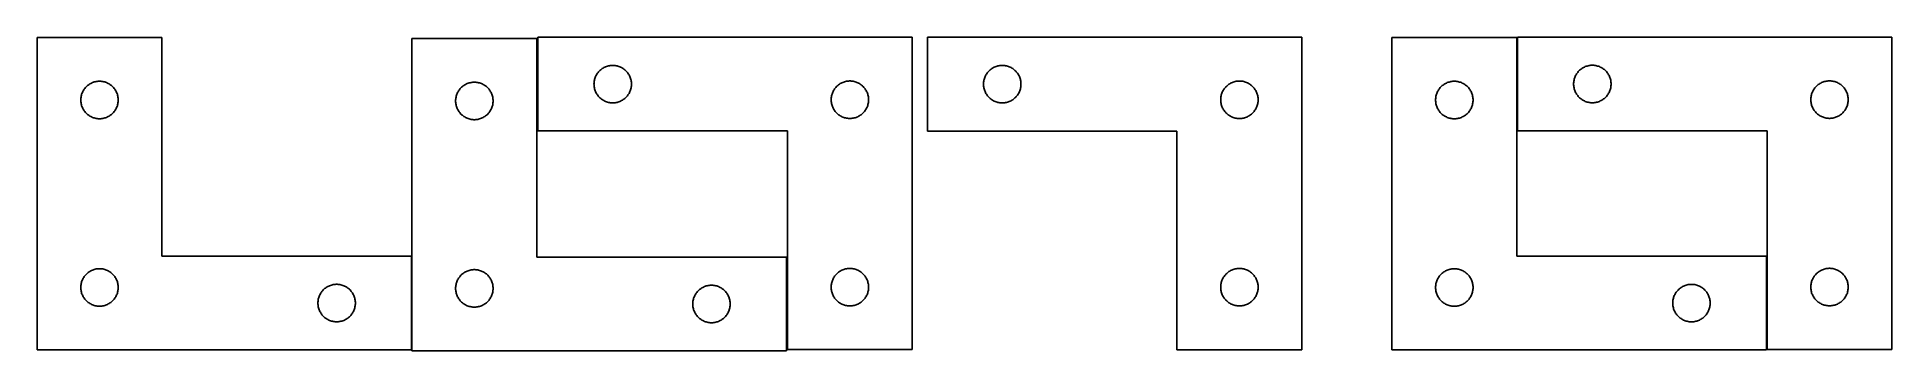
# Model space of a CAD drawing. Header units: millimetres. Extents: x 7 to 1493, y 7 to 258.
import ezdxf

# ---------------------------------------------------------------- set-up
doc = ezdxf.new("R2010")
doc.units = ezdxf.units.MM
doc.layers.add('CUT', color=7, linetype='CONTINUOUS', true_color=0x000000)

msp = doc.modelspace()

# ---------------------------------------------------------------- linework, layer by layer
at = {"layer": 'CUT'}
for p, q in [((106.678893, 257.313782), (6.678893, 257.313782)), ((6.678893, 257.313782), (6.678893, 7.313782)), ((106.678893, 82.313782), (106.678893, 257.313782)), ((407.020202, 256.564515), (307.020202, 256.564515)), ((307.020202, 256.564515), (307.020202, 6.564515)), ((407.020202, 81.564515), (407.020202, 256.564515)), ((707.876764, 257.521796), (407.876764, 257.521796)), ((407.876764, 257.521796), (407.876764, 182.521796)), ((707.876764, 7.521796), (707.876764, 257.521796)), ((1019.990839, 257.497138), (719.990839, 257.497138)), ((719.990839, 257.497138), (719.990839, 182.497138)), ((1019.990839, 7.497138), (1019.990839, 257.497138)), ((1192.186431, 257.294984), (1092.186431, 257.294984)), ((1092.186431, 257.294984), (1092.186431, 7.294984)), ((1192.186431, 82.294984), (1192.186431, 257.294984)), ((1492.785433, 257.609443), (1192.785433, 257.609443)), ((1192.785433, 257.609443), (1192.785433, 182.609443)), ((1492.785433, 7.609443), (1492.785433, 257.609443)), ((453.055446, 222.330155), (453.193929, 223.090077)), ((453.193929, 223.090077), (453.371348, 223.841863)), ((453.371348, 223.841863), (453.587233, 224.583519)), ((453.587233, 224.583519), (453.841012, 225.313077)), ((453.841012, 225.313077), (454.13201, 226.028605)), ((454.13201, 226.028605), (454.459458, 226.728203)), ((454.459458, 226.728203), (454.822485, 227.410017)), ((454.822485, 227.410017), (455.220131, 228.072239)), ((455.220131, 228.072239), (455.651339, 228.713113)), ((455.651339, 228.713113), (456.114967, 229.330938)), ((456.114967, 229.330938), (456.609785, 229.924078)), ((456.609785, 229.924078), (457.134481, 230.490959)), ((457.134481, 230.490959), (457.687664, 231.030077)), ((457.687664, 231.030077), (458.267866, 231.540003)), ((458.267866, 231.540003), (458.87355, 232.019385)), ((458.87355, 232.019385), (459.503108, 232.466951)), ((459.503108, 232.466951), (460.154872, 232.881516)), ((460.154872, 232.881516), (460.827113, 233.261978)), ((460.827113, 233.261978), (461.518048, 233.60733)), ((461.518048, 233.60733), (462.225846, 233.916656)), ((462.225846, 233.916656), (462.948628, 234.189135)), ((462.948628, 234.189135), (463.684479, 234.424044)), ((463.684479, 234.424044), (464.431448, 234.620762)), ((464.431448, 234.620762), (465.187553, 234.778765)), ((465.187553, 234.778765), (465.950789, 234.897636)), ((465.950789, 234.897636), (466.719132, 234.977059)), ((466.719132, 234.977059), (467.490545, 235.016823)), ((467.490545, 235.016823), (468.262983, 235.016823)), ((468.262983, 235.016823), (469.034396, 234.977059)), ((469.034396, 234.977059), (469.802739, 234.897636)), ((469.802739, 234.897636), (470.565975, 234.778765)), ((470.565975, 234.778765), (471.32208, 234.620762)), ((471.32208, 234.620762), (472.069049, 234.424044)), ((472.069049, 234.424044), (472.8049, 234.189135)), ((472.8049, 234.189135), (473.527682, 233.916656)), ((473.527682, 233.916656), (474.23548, 233.60733)), ((474.23548, 233.60733), (474.926415, 233.261978)), ((474.926415, 233.261978), (475.598656, 232.881516)), ((475.598656, 232.881516), (476.25042, 232.466951)), ((476.25042, 232.466951), (476.879978, 232.019385)), ((476.879978, 232.019385), (477.485662, 231.540003)), ((477.485662, 231.540003), (478.065864, 231.030077)), ((478.065864, 231.030077), (478.619047, 230.490959)), ((478.619047, 230.490959), (479.143743, 229.924078)), ((479.143743, 229.924078), (479.638561, 229.330938)), ((479.638561, 229.330938), (480.102189, 228.713113)), ((480.102189, 228.713113), (480.533397, 228.072239)), ((480.533397, 228.072239), (480.931043, 227.410017)), ((480.931043, 227.410017), (481.29407, 226.728203)), ((481.29407, 226.728203), (481.621518, 226.028605)), ((481.621518, 226.028605), (481.912516, 225.313077)), ((481.912516, 225.313077), (482.166295, 224.583519)), ((482.166295, 224.583519), (482.38218, 223.841863)), ((482.38218, 223.841863), (482.559599, 223.090077)), ((482.559599, 223.090077), (482.698082, 222.330155)), ((765.16952, 222.305497), (765.308003, 223.065419)), ((765.308003, 223.065419), (765.485423, 223.817205)), ((765.485423, 223.817205), (765.701308, 224.55886)), ((765.701308, 224.55886), (765.955086, 225.288419)), ((765.955086, 225.288419), (766.246085, 226.003947)), ((766.246085, 226.003947), (766.573532, 226.703545)), ((766.573532, 226.703545), (766.93656, 227.385359)), ((766.93656, 227.385359), (767.334205, 228.047581)), ((767.334205, 228.047581), (767.765414, 228.688454)), ((767.765414, 228.688454), (768.229042, 229.30628)), ((768.229042, 229.30628), (768.72386, 229.89942)), ((768.72386, 229.89942), (769.248556, 230.4663)), ((769.248556, 230.4663), (769.801739, 231.005418)), ((769.801739, 231.005418), (770.381941, 231.515345)), ((770.381941, 231.515345), (770.987625, 231.994727)), ((770.987625, 231.994727), (771.617183, 232.442293)), ((771.617183, 232.442293), (772.268947, 232.856857)), ((772.268947, 232.856857), (772.941188, 233.23732)), ((772.941188, 233.23732), (773.632123, 233.582672)), ((773.632123, 233.582672), (774.33992, 233.891998)), ((774.33992, 233.891998), (775.062703, 234.164476)), ((775.062703, 234.164476), (775.798554, 234.399386)), ((775.798554, 234.399386), (776.545523, 234.596104)), ((776.545523, 234.596104), (777.301627, 234.754107)), ((777.301627, 234.754107), (778.064863, 234.872978)), ((778.064863, 234.872978), (778.833207, 234.952401)), ((778.833207, 234.952401), (779.60462, 234.992165)), ((779.60462, 234.992165), (780.377057, 234.992165)), ((780.377057, 234.992165), (781.148471, 234.952401)), ((781.148471, 234.952401), (781.916814, 234.872978)), ((781.916814, 234.872978), (782.68005, 234.754107)), ((782.68005, 234.754107), (783.436155, 234.596104)), ((783.436155, 234.596104), (784.183123, 234.399386)), ((784.183123, 234.399386), (784.918974, 234.164476)), ((784.918974, 234.164476), (785.641757, 233.891998)), ((785.641757, 233.891998), (786.349555, 233.582672)), ((786.349555, 233.582672), (787.04049, 233.23732)), ((787.04049, 233.23732), (787.712731, 232.856857)), ((787.712731, 232.856857), (788.364495, 232.442293)), ((788.364495, 232.442293), (788.994053, 231.994727)), ((788.994053, 231.994727), (789.599736, 231.515345)), ((789.599736, 231.515345), (790.179939, 231.005418)), ((790.179939, 231.005418), (790.733122, 230.4663)), ((790.733122, 230.4663), (791.257818, 229.89942)), ((791.257818, 229.89942), (791.752636, 229.30628)), ((791.752636, 229.30628), (792.216264, 228.688454)), ((792.216264, 228.688454), (792.647472, 228.047581)), ((792.647472, 228.047581), (793.045117, 227.385359)), ((793.045117, 227.385359), (793.408145, 226.703545)), ((793.408145, 226.703545), (793.735592, 226.003947)), ((793.735592, 226.003947), (794.026591, 225.288419)), ((794.026591, 225.288419), (794.280369, 224.55886)), ((794.280369, 224.55886), (794.496255, 223.817205)), ((794.496255, 223.817205), (794.673674, 223.065419)), ((794.673674, 223.065419), (794.812157, 222.305497)), ((1237.964114, 222.417801), (1238.102597, 223.177724)), ((1238.102597, 223.177724), (1238.280017, 223.929509)), ((1238.280017, 223.929509), (1238.495902, 224.671165)), ((1238.495902, 224.671165), (1238.74968, 225.400724)), ((1238.74968, 225.400724), (1239.040679, 226.116251)), ((1239.040679, 226.116251), (1239.368126, 226.81585)), ((1239.368126, 226.81585), (1239.731154, 227.497664)), ((1239.731154, 227.497664), (1240.128799, 228.159886)), ((1240.128799, 228.159886), (1240.560007, 228.800759)), ((1240.560007, 228.800759), (1241.023635, 229.418585)), ((1241.023635, 229.418585), (1241.518454, 230.011724)), ((1241.518454, 230.011724), (1242.04315, 230.578605)), ((1242.04315, 230.578605), (1242.596332, 231.117723)), ((1242.596332, 231.117723), (1243.176535, 231.627649)), ((1243.176535, 231.627649), (1243.782218, 232.107031)), ((1243.782218, 232.107031), (1244.411777, 232.554598)), ((1244.411777, 232.554598), (1245.06354, 232.969162)), ((1245.06354, 232.969162), (1245.735781, 233.349625)), ((1245.735781, 233.349625), (1246.426717, 233.694977)), ((1246.426717, 233.694977), (1247.134514, 234.004302)), ((1247.134514, 234.004302), (1247.857297, 234.276781)), ((1247.857297, 234.276781), (1248.593148, 234.511691)), ((1248.593148, 234.511691), (1249.340116, 234.708408)), ((1249.340116, 234.708408), (1250.096221, 234.866412)), ((1250.096221, 234.866412), (1250.859457, 234.985283)), ((1250.859457, 234.985283), (1251.627801, 235.064706)), ((1251.627801, 235.064706), (1252.399214, 235.10447)), ((1252.399214, 235.10447), (1253.171651, 235.10447)), ((1253.171651, 235.10447), (1253.943064, 235.064706)), ((1253.943064, 235.064706), (1254.711408, 234.985283)), ((1254.711408, 234.985283), (1255.474644, 234.866412)), ((1255.474644, 234.866412), (1256.230749, 234.708408)), ((1256.230749, 234.708408), (1256.977717, 234.511691)), ((1256.977717, 234.511691), (1257.713568, 234.276781)), ((1257.713568, 234.276781), (1258.436351, 234.004302)), ((1258.436351, 234.004302), (1259.144148, 233.694977)), ((1259.144148, 233.694977), (1259.835084, 233.349625)), ((1259.835084, 233.349625), (1260.507325, 232.969162)), ((1260.507325, 232.969162), (1261.159088, 232.554598)), ((1261.159088, 232.554598), (1261.788647, 232.107031)), ((1261.788647, 232.107031), (1262.39433, 231.627649)), ((1262.39433, 231.627649), (1262.974533, 231.117723)), ((1262.974533, 231.117723), (1263.527715, 230.578605)), ((1263.527715, 230.578605), (1264.052411, 230.011724)), ((1264.052411, 230.011724), (1264.54723, 229.418585)), ((1264.54723, 229.418585), (1265.010858, 228.800759)), ((1265.010858, 228.800759), (1265.442066, 228.159886)), ((1265.442066, 228.159886), (1265.839711, 227.497664)), ((1265.839711, 227.497664), (1266.202739, 226.81585)), ((1266.202739, 226.81585), (1266.530186, 226.116251)), ((1266.530186, 226.116251), (1266.821185, 225.400724)), ((1266.821185, 225.400724), (1267.074963, 224.671165)), ((1267.074963, 224.671165), (1267.290848, 223.929509)), ((1267.290848, 223.929509), (1267.468268, 223.177724)), ((1267.468268, 223.177724), (1267.606751, 222.417801)), ((41.678893, 207.313782), (41.698782, 208.085964)), ((41.698782, 208.085964), (41.758395, 208.856097)), ((41.758395, 208.856097), (41.857575, 209.622141)), ((41.857575, 209.622141), (41.996058, 210.382063)), ((41.996058, 210.382063), (42.173477, 211.133849)), ((42.173477, 211.133849), (42.389362, 211.875505)), ((42.389362, 211.875505), (42.643141, 212.605064)), ((42.643141, 212.605064), (42.93414, 213.320591)), ((42.93414, 213.320591), (43.261587, 214.020189)), ((43.261587, 214.020189), (43.624615, 214.702003)), ((43.624615, 214.702003), (44.02226, 215.364225)), ((44.02226, 215.364225), (44.453468, 216.005099)), ((44.453468, 216.005099), (44.917096, 216.622925)), ((44.917096, 216.622925), (45.411914, 217.216064)), ((45.411914, 217.216064), (45.93661, 217.782945)), ((45.93661, 217.782945), (46.489793, 218.322063)), ((46.489793, 218.322063), (47.069995, 218.831989)), ((47.069995, 218.831989), (47.675679, 219.311371)), ((47.675679, 219.311371), (48.305237, 219.758938)), ((48.305237, 219.758938), (48.957001, 220.173502)), ((48.957001, 220.173502), (49.629242, 220.553964)), ((49.629242, 220.553964), (50.320177, 220.899316)), ((50.320177, 220.899316), (51.027975, 221.208642)), ((51.027975, 221.208642), (51.750757, 221.481121)), ((51.750757, 221.481121), (52.486609, 221.716031)), ((52.486609, 221.716031), (53.233577, 221.912748)), ((53.233577, 221.912748), (53.989682, 222.070752)), ((53.989682, 222.070752), (54.752918, 222.189623)), ((54.752918, 222.189623), (55.521261, 222.269045)), ((55.521261, 222.269045), (56.292674, 222.308809)), ((56.292674, 222.308809), (57.065112, 222.308809)), ((57.065112, 222.308809), (57.836525, 222.269045)), ((57.836525, 222.269045), (58.604868, 222.189623)), ((58.604868, 222.189623), (59.368105, 222.070752)), ((59.368105, 222.070752), (60.124209, 221.912748)), ((60.124209, 221.912748), (60.871178, 221.716031)), ((60.871178, 221.716031), (61.607029, 221.481121)), ((61.607029, 221.481121), (62.329812, 221.208642)), ((62.329812, 221.208642), (63.037609, 220.899316)), ((63.037609, 220.899316), (63.728544, 220.553964)), ((63.728544, 220.553964), (64.400785, 220.173502)), ((64.400785, 220.173502), (65.052549, 219.758938)), ((65.052549, 219.758938), (65.682107, 219.311371)), ((65.682107, 219.311371), (66.287791, 218.831989)), ((66.287791, 218.831989), (66.867993, 218.322063)), ((66.867993, 218.322063), (67.421176, 217.782945)), ((67.421176, 217.782945), (67.945872, 217.216064)), ((67.945872, 217.216064), (68.44069, 216.622925)), ((68.44069, 216.622925), (68.904318, 216.005099)), ((68.904318, 216.005099), (69.335527, 215.364225)), ((69.335527, 215.364225), (69.733172, 214.702003)), ((69.733172, 214.702003), (70.096199, 214.020189)), ((70.096199, 214.020189), (70.423647, 213.320591)), ((70.423647, 213.320591), (70.714645, 212.605064)), ((70.714645, 212.605064), (70.968424, 211.875505)), ((70.968424, 211.875505), (71.184309, 211.133849)), ((71.184309, 211.133849), (71.361728, 210.382063)), ((71.361728, 210.382063), (71.500212, 209.622141)), ((71.500212, 209.622141), (71.599391, 208.856097)), ((71.599391, 208.856097), (71.659005, 208.085964)), ((71.659005, 208.085964), (71.678893, 207.313782)), ((342.04009, 207.336696), (342.099704, 208.10683)), ((342.099704, 208.10683), (342.198883, 208.872874)), ((342.198883, 208.872874), (342.337366, 209.632796)), ((342.337366, 209.632796), (342.514786, 210.384582)), ((342.514786, 210.384582), (342.730671, 211.126237)), ((342.730671, 211.126237), (342.984449, 211.855796)), ((342.984449, 211.855796), (343.275448, 212.571323)), ((343.275448, 212.571323), (343.602896, 213.270922)), ((343.602896, 213.270922), (343.965923, 213.952736)), ((343.965923, 213.952736), (344.363568, 214.614958)), ((344.363568, 214.614958), (344.794777, 215.255831)), ((344.794777, 215.255831), (345.258405, 215.873657)), ((345.258405, 215.873657), (345.753223, 216.466797)), ((345.753223, 216.466797), (346.277919, 217.033677)), ((346.277919, 217.033677), (346.831102, 217.572795)), ((346.831102, 217.572795), (347.411304, 218.082722)), ((347.411304, 218.082722), (348.016988, 218.562104)), ((348.016988, 218.562104), (348.646546, 219.00967)), ((348.646546, 219.00967), (349.29831, 219.424234)), ((349.29831, 219.424234), (349.970551, 219.804697)), ((349.970551, 219.804697), (350.661486, 220.150049)), ((350.661486, 220.150049), (351.369283, 220.459374)), ((351.369283, 220.459374), (352.092066, 220.731853)), ((352.092066, 220.731853), (352.827917, 220.966763)), ((352.827917, 220.966763), (353.574886, 221.16348)), ((353.574886, 221.16348), (354.33099, 221.321484)), ((354.33099, 221.321484), (355.094226, 221.440355)), ((355.094226, 221.440355), (355.86257, 221.519778)), ((355.86257, 221.519778), (356.633983, 221.559542)), ((356.633983, 221.559542), (357.40642, 221.559542)), ((357.40642, 221.559542), (358.177834, 221.519778)), ((358.177834, 221.519778), (358.946177, 221.440355)), ((358.946177, 221.440355), (359.709413, 221.321484)), ((359.709413, 221.321484), (360.465518, 221.16348)), ((360.465518, 221.16348), (361.212486, 220.966763)), ((361.212486, 220.966763), (361.948337, 220.731853)), ((361.948337, 220.731853), (362.67112, 220.459374)), ((362.67112, 220.459374), (363.378918, 220.150049)), ((363.378918, 220.150049), (364.069853, 219.804697)), ((364.069853, 219.804697), (364.742094, 219.424234)), ((364.742094, 219.424234), (365.393858, 219.00967)), ((365.393858, 219.00967), (366.023416, 218.562104)), ((366.023416, 218.562104), (366.629099, 218.082722)), ((366.629099, 218.082722), (367.209302, 217.572795)), ((367.209302, 217.572795), (367.762485, 217.033677)), ((367.762485, 217.033677), (368.287181, 216.466797)), ((368.287181, 216.466797), (368.781999, 215.873657)), ((368.781999, 215.873657), (369.245627, 215.255831)), ((369.245627, 215.255831), (369.676835, 214.614958)), ((369.676835, 214.614958), (370.07448, 213.952736)), ((370.07448, 213.952736), (370.437508, 213.270922)), ((370.437508, 213.270922), (370.764955, 212.571323)), ((370.764955, 212.571323), (371.055954, 211.855796)), ((371.055954, 211.855796), (371.309732, 211.126237)), ((371.309732, 211.126237), (371.525618, 210.384582)), ((371.525618, 210.384582), (371.703037, 209.632796)), ((371.703037, 209.632796), (371.84152, 208.872874)), ((371.84152, 208.872874), (371.9407, 208.10683)), ((371.9407, 208.10683), (372.000313, 207.336696)), ((452.876764, 220.021796), (452.896653, 220.793978)), ((452.896653, 219.249615), (452.876764, 220.021796)), ((452.896653, 220.793978), (452.956266, 221.564111)), ((452.956266, 218.479481), (452.896653, 219.249615)), ((452.956266, 221.564111), (453.055446, 222.330155)), ((453.055446, 217.713438), (452.956266, 218.479481)), ((453.193929, 216.953515), (453.055446, 217.713438)), ((453.371348, 216.201729), (453.193929, 216.953515)), ((453.587233, 215.460074), (453.371348, 216.201729)), ((453.841012, 214.730515), (453.587233, 215.460074)), ((454.13201, 214.014988), (453.841012, 214.730515)), ((454.459458, 213.315389), (454.13201, 214.014988)), ((454.822485, 212.633575), (454.459458, 213.315389)), ((455.220131, 211.971353), (454.822485, 212.633575)), ((455.651339, 211.33048), (455.220131, 211.971353)), ((456.114967, 210.712654), (455.651339, 211.33048)), ((456.609785, 210.119514), (456.114967, 210.712654)), ((457.134481, 209.552634), (456.609785, 210.119514)), ((457.687664, 209.013516), (457.134481, 209.552634)), ((458.267866, 208.503589), (457.687664, 209.013516)), ((458.87355, 208.024208), (458.267866, 208.503589)), ((477.485662, 208.503589), (476.879978, 208.024208)), ((478.065864, 209.013516), (477.485662, 208.503589)), ((478.619047, 209.552634), (478.065864, 209.013516)), ((479.143743, 210.119514), (478.619047, 209.552634)), ((479.638561, 210.712654), (479.143743, 210.119514)), ((480.102189, 211.33048), (479.638561, 210.712654)), ((480.533397, 211.971353), (480.102189, 211.33048)), ((480.931043, 212.633575), (480.533397, 211.971353)), ((481.29407, 213.315389), (480.931043, 212.633575)), ((481.621518, 214.014988), (481.29407, 213.315389)), ((481.912516, 214.730515), (481.621518, 214.014988)), ((482.166295, 215.460074), (481.912516, 214.730515)), ((482.38218, 216.201729), (482.166295, 215.460074)), ((482.559599, 216.953515), (482.38218, 216.201729)), ((482.698082, 217.713438), (482.559599, 216.953515)), ((482.698082, 222.330155), (482.797262, 221.564111)), ((482.797262, 218.479481), (482.698082, 217.713438)), ((482.797262, 221.564111), (482.856875, 220.793978)), ((482.856875, 219.249615), (482.797262, 218.479481)), ((482.856875, 220.793978), (482.876764, 220.021796)), ((482.876764, 220.021796), (482.856875, 219.249615)), ((642.876764, 207.521796), (642.896653, 208.293978)), ((642.896653, 208.293978), (642.956266, 209.064111)), ((642.956266, 209.064111), (643.055446, 209.830155)), ((643.055446, 209.830155), (643.193929, 210.590077)), ((643.193929, 210.590077), (643.371348, 211.341863)), ((643.371348, 211.341863), (643.587233, 212.083519)), ((643.587233, 212.083519), (643.841012, 212.813077)), ((643.841012, 212.813077), (644.13201, 213.528605)), ((644.13201, 213.528605), (644.459458, 214.228203)), ((644.459458, 214.228203), (644.822485, 214.910017)), ((644.822485, 214.910017), (645.220131, 215.572239)), ((645.220131, 215.572239), (645.651339, 216.213113)), ((645.651339, 216.213113), (646.114967, 216.830938)), ((646.114967, 216.830938), (646.609785, 217.424078)), ((646.609785, 217.424078), (647.134481, 217.990959)), ((647.134481, 217.990959), (647.687664, 218.530077)), ((647.687664, 218.530077), (648.267866, 219.040003)), ((648.267866, 219.040003), (648.87355, 219.519385)), ((648.87355, 219.519385), (649.503108, 219.966951)), ((649.503108, 219.966951), (650.154872, 220.381516)), ((650.154872, 220.381516), (650.827113, 220.761978)), ((650.827113, 220.761978), (651.518048, 221.10733)), ((651.518048, 221.10733), (652.225846, 221.416656)), ((652.225846, 221.416656), (652.948628, 221.689135)), ((652.948628, 221.689135), (653.684479, 221.924044)), ((653.684479, 221.924044), (654.431448, 222.120762)), ((654.431448, 222.120762), (655.187553, 222.278765)), ((655.187553, 222.278765), (655.950789, 222.397636)), ((655.950789, 222.397636), (656.719132, 222.477059)), ((656.719132, 222.477059), (657.490545, 222.516823)), ((657.490545, 222.516823), (658.262983, 222.516823)), ((658.262983, 222.516823), (659.034396, 222.477059)), ((659.034396, 222.477059), (659.802739, 222.397636)), ((659.802739, 222.397636), (660.565975, 222.278765)), ((660.565975, 222.278765), (661.32208, 222.120762)), ((661.32208, 222.120762), (662.069049, 221.924044)), ((662.069049, 221.924044), (662.8049, 221.689135)), ((662.8049, 221.689135), (663.527682, 221.416656)), ((663.527682, 221.416656), (664.23548, 221.10733)), ((664.23548, 221.10733), (664.926415, 220.761978)), ((664.926415, 220.761978), (665.598656, 220.381516)), ((665.598656, 220.381516), (666.25042, 219.966951)), ((666.25042, 219.966951), (666.879978, 219.519385)), ((666.879978, 219.519385), (667.485662, 219.040003)), ((667.485662, 219.040003), (668.065864, 218.530077)), ((668.065864, 218.530077), (668.619047, 217.990959)), ((668.619047, 217.990959), (669.143743, 217.424078)), ((669.143743, 217.424078), (669.638561, 216.830938)), ((669.638561, 216.830938), (670.102189, 216.213113)), ((670.102189, 216.213113), (670.533397, 215.572239)), ((670.533397, 215.572239), (670.931043, 214.910017)), ((670.931043, 214.910017), (671.29407, 214.228203)), ((671.29407, 214.228203), (671.621518, 213.528605)), ((671.621518, 213.528605), (671.912516, 212.813077)), ((671.912516, 212.813077), (672.166295, 212.083519)), ((672.166295, 212.083519), (672.38218, 211.341863)), ((672.38218, 211.341863), (672.559599, 210.590077)), ((672.559599, 210.590077), (672.698082, 209.830155)), ((672.698082, 209.830155), (672.797262, 209.064111)), ((672.797262, 209.064111), (672.856875, 208.293978)), ((672.856875, 208.293978), (672.876764, 207.521796)), ((764.990839, 219.997138), (765.010727, 220.769319)), ((765.010727, 219.224957), (764.990839, 219.997138)), ((765.010727, 220.769319), (765.070341, 221.539453)), ((765.070341, 218.454823), (765.010727, 219.224957)), ((765.070341, 221.539453), (765.16952, 222.305497)), ((765.16952, 217.688779), (765.070341, 218.454823)), ((765.308003, 216.928857), (765.16952, 217.688779)), ((765.485423, 216.177071), (765.308003, 216.928857)), ((765.701308, 215.435415), (765.485423, 216.177071)), ((765.955086, 214.705857), (765.701308, 215.435415)), ((766.246085, 213.990329), (765.955086, 214.705857)), ((766.573532, 213.290731), (766.246085, 213.990329)), ((766.93656, 212.608917), (766.573532, 213.290731)), ((767.334205, 211.946695), (766.93656, 212.608917)), ((767.765414, 211.305822), (767.334205, 211.946695)), ((768.229042, 210.687996), (767.765414, 211.305822)), ((768.72386, 210.094856), (768.229042, 210.687996)), ((769.248556, 209.527976), (768.72386, 210.094856)), ((769.801739, 208.988857), (769.248556, 209.527976)), ((770.381941, 208.478931), (769.801739, 208.988857)), ((770.987625, 207.999549), (770.381941, 208.478931)), ((789.599736, 208.478931), (788.994053, 207.999549)), ((790.179939, 208.988857), (789.599736, 208.478931)), ((790.733122, 209.527976), (790.179939, 208.988857)), ((791.257818, 210.094856), (790.733122, 209.527976)), ((791.752636, 210.687996), (791.257818, 210.094856)), ((792.216264, 211.305822), (791.752636, 210.687996)), ((792.647472, 211.946695), (792.216264, 211.305822)), ((793.045117, 212.608917), (792.647472, 211.946695)), ((793.408145, 213.290731), (793.045117, 212.608917)), ((793.735592, 213.990329), (793.408145, 213.290731)), ((794.026591, 214.705857), (793.735592, 213.990329)), ((794.280369, 215.435415), (794.026591, 214.705857)), ((794.496255, 216.177071), (794.280369, 215.435415)), ((794.673674, 216.928857), (794.496255, 216.177071)), ((794.812157, 217.688779), (794.673674, 216.928857)), ((794.812157, 222.305497), (794.911337, 221.539453)), ((794.911337, 218.454823), (794.812157, 217.688779)), ((794.911337, 221.539453), (794.97095, 220.769319)), ((794.97095, 219.224957), (794.911337, 218.454823)), ((794.97095, 220.769319), (794.990839, 219.997138)), ((794.990839, 219.997138), (794.97095, 219.224957)), ((954.990839, 207.497138), (955.010727, 208.269319)), ((955.010727, 208.269319), (955.070341, 209.039453)), ((955.070341, 209.039453), (955.16952, 209.805497)), ((955.16952, 209.805497), (955.308003, 210.565419)), ((955.308003, 210.565419), (955.485423, 211.317205)), ((955.485423, 211.317205), (955.701308, 212.05886)), ((955.701308, 212.05886), (955.955086, 212.788419)), ((955.955086, 212.788419), (956.246085, 213.503947)), ((956.246085, 213.503947), (956.573532, 214.203545)), ((956.573532, 214.203545), (956.93656, 214.885359)), ((956.93656, 214.885359), (957.334205, 215.547581)), ((957.334205, 215.547581), (957.765414, 216.188454)), ((957.765414, 216.188454), (958.229042, 216.80628)), ((958.229042, 216.80628), (958.72386, 217.39942)), ((958.72386, 217.39942), (959.248556, 217.9663)), ((959.248556, 217.9663), (959.801739, 218.505418)), ((959.801739, 218.505418), (960.381941, 219.015345)), ((960.381941, 219.015345), (960.987625, 219.494727)), ((960.987625, 219.494727), (961.617183, 219.942293)), ((961.617183, 219.942293), (962.268947, 220.356857)), ((962.268947, 220.356857), (962.941188, 220.73732)), ((962.941188, 220.73732), (963.632123, 221.082672)), ((963.632123, 221.082672), (964.33992, 221.391998)), ((964.33992, 221.391998), (965.062703, 221.664476)), ((965.062703, 221.664476), (965.798554, 221.899386)), ((965.798554, 221.899386), (966.545523, 222.096104)), ((966.545523, 222.096104), (967.301627, 222.254107)), ((967.301627, 222.254107), (968.064863, 222.372978)), ((968.064863, 222.372978), (968.833207, 222.452401)), ((968.833207, 222.452401), (969.60462, 222.492165)), ((969.60462, 222.492165), (970.377057, 222.492165)), ((970.377057, 222.492165), (971.148471, 222.452401)), ((971.148471, 222.452401), (971.916814, 222.372978)), ((971.916814, 222.372978), (972.68005, 222.254107)), ((972.68005, 222.254107), (973.436155, 222.096104)), ((973.436155, 222.096104), (974.183123, 221.899386)), ((974.183123, 221.899386), (974.918974, 221.664476)), ((974.918974, 221.664476), (975.641757, 221.391998)), ((975.641757, 221.391998), (976.349555, 221.082672)), ((976.349555, 221.082672), (977.04049, 220.73732)), ((977.04049, 220.73732), (977.712731, 220.356857)), ((977.712731, 220.356857), (978.364495, 219.942293)), ((978.364495, 219.942293), (978.994053, 219.494727)), ((978.994053, 219.494727), (979.599736, 219.015345)), ((979.599736, 219.015345), (980.179939, 218.505418)), ((980.179939, 218.505418), (980.733122, 217.9663)), ((980.733122, 217.9663), (981.257818, 217.39942)), ((981.257818, 217.39942), (981.752636, 216.80628)), ((981.752636, 216.80628), (982.216264, 216.188454)), ((982.216264, 216.188454), (982.647472, 215.547581)), ((982.647472, 215.547581), (983.045117, 214.885359)), ((983.045117, 214.885359), (983.408145, 214.203545)), ((983.408145, 214.203545), (983.735592, 213.503947)), ((983.735592, 213.503947), (984.026591, 212.788419)), ((984.026591, 212.788419), (984.280369, 212.05886)), ((984.280369, 212.05886), (984.496255, 211.317205)), ((984.496255, 211.317205), (984.673674, 210.565419)), ((984.673674, 210.565419), (984.812157, 209.805497)), ((984.812157, 209.805497), (984.911337, 209.039453)), ((984.911337, 209.039453), (984.97095, 208.269319)), ((984.97095, 208.269319), (984.990839, 207.497138)), ((1127.186431, 207.294984), (1127.20632, 208.067165)), ((1127.20632, 208.067165), (1127.265933, 208.837299)), ((1127.265933, 208.837299), (1127.365113, 209.603342)), ((1127.365113, 209.603342), (1127.503596, 210.363265)), ((1127.503596, 210.363265), (1127.681015, 211.11505)), ((1127.681015, 211.11505), (1127.8969, 211.856706)), ((1127.8969, 211.856706), (1128.150679, 212.586265)), ((1128.150679, 212.586265), (1128.441677, 213.301792)), ((1128.441677, 213.301792), (1128.769125, 214.001391)), ((1128.769125, 214.001391), (1129.132152, 214.683205)), ((1129.132152, 214.683205), (1129.529798, 215.345427)), ((1129.529798, 215.345427), (1129.961006, 215.9863)), ((1129.961006, 215.9863), (1130.424634, 216.604126)), ((1130.424634, 216.604126), (1130.919452, 217.197265)), ((1130.919452, 217.197265), (1131.444148, 217.764146)), ((1131.444148, 217.764146), (1131.997331, 218.303264)), ((1131.997331, 218.303264), (1132.577533, 218.81319)), ((1132.577533, 218.81319), (1133.183217, 219.292572)), ((1133.183217, 219.292572), (1133.812775, 219.740139)), ((1133.812775, 219.740139), (1134.464539, 220.154703)), ((1134.464539, 220.154703), (1135.13678, 220.535166)), ((1135.13678, 220.535166), (1135.827715, 220.880518)), ((1135.827715, 220.880518), (1136.535513, 221.189843)), ((1136.535513, 221.189843), (1137.258295, 221.462322)), ((1137.258295, 221.462322), (1137.994146, 221.697232)), ((1137.994146, 221.697232), (1138.741115, 221.893949)), ((1138.741115, 221.893949), (1139.49722, 222.051953)), ((1139.49722, 222.051953), (1140.260456, 222.170824)), ((1140.260456, 222.170824), (1141.028799, 222.250247)), ((1141.028799, 222.250247), (1141.800212, 222.290011)), ((1141.800212, 222.290011), (1142.57265, 222.290011)), ((1142.57265, 222.290011), (1143.344063, 222.250247)), ((1143.344063, 222.250247), (1144.112406, 222.170824)), ((1144.112406, 222.170824), (1144.875642, 222.051953)), ((1144.875642, 222.051953), (1145.631747, 221.893949)), ((1145.631747, 221.893949), (1146.378716, 221.697232)), ((1146.378716, 221.697232), (1147.114567, 221.462322)), ((1147.114567, 221.462322), (1147.837349, 221.189843)), ((1147.837349, 221.189843), (1148.545147, 220.880518)), ((1148.545147, 220.880518), (1149.236082, 220.535166)), ((1149.236082, 220.535166), (1149.908323, 220.154703)), ((1149.908323, 220.154703), (1150.560087, 219.740139)), ((1150.560087, 219.740139), (1151.189645, 219.292572)), ((1151.189645, 219.292572), (1151.795329, 218.81319)), ((1151.795329, 218.81319), (1152.375531, 218.303264)), ((1152.375531, 218.303264), (1152.928714, 217.764146)), ((1152.928714, 217.764146), (1153.45341, 217.197265)), ((1153.45341, 217.197265), (1153.948228, 216.604126)), ((1153.948228, 216.604126), (1154.411856, 215.9863)), ((1154.411856, 215.9863), (1154.843064, 215.345427)), ((1154.843064, 215.345427), (1155.24071, 214.683205)), ((1155.24071, 214.683205), (1155.603737, 214.001391)), ((1155.603737, 214.001391), (1155.931185, 213.301792)), ((1155.931185, 213.301792), (1156.222183, 212.586265)), ((1156.222183, 212.586265), (1156.475962, 211.856706)), ((1156.475962, 211.856706), (1156.691847, 211.11505)), ((1156.691847, 211.11505), (1156.869266, 210.363265)), ((1156.869266, 210.363265), (1157.007749, 209.603342)), ((1157.007749, 209.603342), (1157.106929, 208.837299)), ((1157.106929, 208.837299), (1157.166542, 208.067165)), ((1157.166542, 208.067165), (1157.186431, 207.294984)), ((1237.785433, 220.109443), (1237.805321, 220.881624)), ((1237.805321, 219.337261), (1237.785433, 220.109443)), ((1237.805321, 220.881624), (1237.864934, 221.651758)), ((1237.864934, 218.567128), (1237.805321, 219.337261)), ((1237.864934, 221.651758), (1237.964114, 222.417801)), ((1237.964114, 217.801084), (1237.864934, 218.567128)), ((1238.102597, 217.041162), (1237.964114, 217.801084)), ((1238.280017, 216.289376), (1238.102597, 217.041162)), ((1238.495902, 215.54772), (1238.280017, 216.289376)), ((1238.74968, 214.818161), (1238.495902, 215.54772)), ((1239.040679, 214.102634), (1238.74968, 214.818161)), ((1239.368126, 213.403036), (1239.040679, 214.102634)), ((1239.731154, 212.721222), (1239.368126, 213.403036)), ((1240.128799, 212.059), (1239.731154, 212.721222)), ((1240.560007, 211.418126), (1240.128799, 212.059)), ((1241.023635, 210.8003), (1240.560007, 211.418126)), ((1241.518454, 210.207161), (1241.023635, 210.8003)), ((1242.04315, 209.64028), (1241.518454, 210.207161)), ((1242.596332, 209.101162), (1242.04315, 209.64028)), ((1243.176535, 208.591236), (1242.596332, 209.101162)), ((1243.782218, 208.111854), (1243.176535, 208.591236)), ((1244.411777, 207.664287), (1243.782218, 208.111854)), ((1261.788647, 208.111854), (1261.159088, 207.664287)), ((1262.39433, 208.591236), (1261.788647, 208.111854)), ((1262.974533, 209.101162), (1262.39433, 208.591236)), ((1263.527715, 209.64028), (1262.974533, 209.101162)), ((1264.052411, 210.207161), (1263.527715, 209.64028)), ((1264.54723, 210.8003), (1264.052411, 210.207161)), ((1265.010858, 211.418126), (1264.54723, 210.8003)), ((1265.442066, 212.059), (1265.010858, 211.418126)), ((1265.839711, 212.721222), (1265.442066, 212.059)), ((1266.202739, 213.403036), (1265.839711, 212.721222)), ((1266.530186, 214.102634), (1266.202739, 213.403036)), ((1266.821185, 214.818161), (1266.530186, 214.102634)), ((1267.074963, 215.54772), (1266.821185, 214.818161)), ((1267.290848, 216.289376), (1267.074963, 215.54772)), ((1267.468268, 217.041162), (1267.290848, 216.289376)), ((1267.606751, 217.801084), (1267.468268, 217.041162)), ((1267.606751, 222.417801), (1267.705931, 221.651758)), ((1267.705931, 218.567128), (1267.606751, 217.801084)), ((1267.705931, 221.651758), (1267.765544, 220.881624)), ((1267.765544, 219.337261), (1267.705931, 218.567128)), ((1267.765544, 220.881624), (1267.785433, 220.109443)), ((1267.785433, 220.109443), (1267.765544, 219.337261)), ((1427.785433, 207.609443), (1427.805321, 208.381624)), ((1427.805321, 208.381624), (1427.864934, 209.151758)), ((1427.864934, 209.151758), (1427.964114, 209.917801)), ((1427.964114, 209.917801), (1428.102597, 210.677724)), ((1428.102597, 210.677724), (1428.280017, 211.429509)), ((1428.280017, 211.429509), (1428.495902, 212.171165)), ((1428.495902, 212.171165), (1428.74968, 212.900724)), ((1428.74968, 212.900724), (1429.040679, 213.616251)), ((1429.040679, 213.616251), (1429.368126, 214.31585)), ((1429.368126, 214.31585), (1429.731154, 214.997664)), ((1429.731154, 214.997664), (1430.128799, 215.659886)), ((1430.128799, 215.659886), (1430.560007, 216.300759)), ((1430.560007, 216.300759), (1431.023635, 216.918585)), ((1431.023635, 216.918585), (1431.518454, 217.511724)), ((1431.518454, 217.511724), (1432.04315, 218.078605)), ((1432.04315, 218.078605), (1432.596332, 218.617723)), ((1432.596332, 218.617723), (1433.176535, 219.127649)), ((1433.176535, 219.127649), (1433.782218, 219.607031)), ((1433.782218, 219.607031), (1434.411777, 220.054598)), ((1434.411777, 220.054598), (1435.06354, 220.469162)), ((1435.06354, 220.469162), (1435.735781, 220.849625)), ((1435.735781, 220.849625), (1436.426717, 221.194977)), ((1436.426717, 221.194977), (1437.134514, 221.504302)), ((1437.134514, 221.504302), (1437.857297, 221.776781)), ((1437.857297, 221.776781), (1438.593148, 222.011691)), ((1438.593148, 222.011691), (1439.340116, 222.208408)), ((1439.340116, 222.208408), (1440.096221, 222.366412)), ((1440.096221, 222.366412), (1440.859457, 222.485283)), ((1440.859457, 222.485283), (1441.627801, 222.564706)), ((1441.627801, 222.564706), (1442.399214, 222.60447)), ((1442.399214, 222.60447), (1443.171651, 222.60447)), ((1443.171651, 222.60447), (1443.943064, 222.564706)), ((1443.943064, 222.564706), (1444.711408, 222.485283)), ((1444.711408, 222.485283), (1445.474644, 222.366412)), ((1445.474644, 222.366412), (1446.230749, 222.208408)), ((1446.230749, 222.208408), (1446.977717, 222.011691)), ((1446.977717, 222.011691), (1447.713568, 221.776781)), ((1447.713568, 221.776781), (1448.436351, 221.504302)), ((1448.436351, 221.504302), (1449.144148, 221.194977)), ((1449.144148, 221.194977), (1449.835084, 220.849625)), ((1449.835084, 220.849625), (1450.507325, 220.469162)), ((1450.507325, 220.469162), (1451.159088, 220.054598)), ((1451.159088, 220.054598), (1451.788647, 219.607031)), ((1451.788647, 219.607031), (1452.39433, 219.127649)), ((1452.39433, 219.127649), (1452.974533, 218.617723)), ((1452.974533, 218.617723), (1453.527715, 218.078605)), ((1453.527715, 218.078605), (1454.052411, 217.511724)), ((1454.052411, 217.511724), (1454.54723, 216.918585)), ((1454.54723, 216.918585), (1455.010858, 216.300759)), ((1455.010858, 216.300759), (1455.442066, 215.659886)), ((1455.442066, 215.659886), (1455.839711, 214.997664)), ((1455.839711, 214.997664), (1456.202739, 214.31585)), ((1456.202739, 214.31585), (1456.530186, 213.616251)), ((1456.530186, 213.616251), (1456.821185, 212.900724)), ((1456.821185, 212.900724), (1457.074963, 212.171165)), ((1457.074963, 212.171165), (1457.290848, 211.429509)), ((1457.290848, 211.429509), (1457.468268, 210.677724)), ((1457.468268, 210.677724), (1457.606751, 209.917801)), ((1457.606751, 209.917801), (1457.705931, 209.151758)), ((1457.705931, 209.151758), (1457.765544, 208.381624)), ((1457.765544, 208.381624), (1457.785433, 207.609443)), ((41.698782, 206.541601), (41.678893, 207.313782)), ((41.758395, 205.771468), (41.698782, 206.541601)), ((41.857575, 205.005424), (41.758395, 205.771468)), ((41.996058, 204.245501), (41.857575, 205.005424)), ((42.173477, 203.493716), (41.996058, 204.245501)), ((42.389362, 202.75206), (42.173477, 203.493716)), ((42.643141, 202.022501), (42.389362, 202.75206)), ((42.93414, 201.306974), (42.643141, 202.022501)), ((43.261587, 200.607376), (42.93414, 201.306974)), ((43.624615, 199.925561), (43.261587, 200.607376)), ((44.02226, 199.26334), (43.624615, 199.925561)), ((44.453468, 198.622466), (44.02226, 199.26334)), ((44.917096, 198.00464), (44.453468, 198.622466)), ((45.411914, 197.411501), (44.917096, 198.00464)), ((45.93661, 196.84462), (45.411914, 197.411501)), ((46.489793, 196.305502), (45.93661, 196.84462)), ((47.069995, 195.795576), (46.489793, 196.305502)), ((47.675679, 195.316194), (47.069995, 195.795576)), ((48.305237, 194.868627), (47.675679, 195.316194)), ((48.957001, 194.454063), (48.305237, 194.868627)), ((49.629242, 194.0736), (48.957001, 194.454063)), ((50.320177, 193.728249), (49.629242, 194.0736)), ((51.027975, 193.418923), (50.320177, 193.728249)), ((51.750757, 193.146444), (51.027975, 193.418923)), ((62.329812, 193.418923), (61.607029, 193.146444)), ((63.037609, 193.728249), (62.329812, 193.418923)), ((63.728544, 194.0736), (63.037609, 193.728249)), ((64.400785, 194.454063), (63.728544, 194.0736)), ((65.052549, 194.868627), (64.400785, 194.454063)), ((65.682107, 195.316194), (65.052549, 194.868627)), ((66.287791, 195.795576), (65.682107, 195.316194)), ((66.867993, 196.305502), (66.287791, 195.795576)), ((67.421176, 196.84462), (66.867993, 196.305502)), ((67.945872, 197.411501), (67.421176, 196.84462)), ((68.44069, 198.00464), (67.945872, 197.411501)), ((68.904318, 198.622466), (68.44069, 198.00464)), ((69.335527, 199.26334), (68.904318, 198.622466)), ((69.733172, 199.925561), (69.335527, 199.26334)), ((70.096199, 200.607376), (69.733172, 199.925561)), ((70.423647, 201.306974), (70.096199, 200.607376)), ((70.714645, 202.022501), (70.423647, 201.306974)), ((70.968424, 202.75206), (70.714645, 202.022501)), ((71.184309, 203.493716), (70.968424, 202.75206)), ((71.361728, 204.245501), (71.184309, 203.493716)), ((71.500212, 205.005424), (71.361728, 204.245501)), ((71.599391, 205.771468), (71.500212, 205.005424)), ((71.659005, 206.541601), (71.599391, 205.771468)), ((71.678893, 207.313782), (71.659005, 206.541601)), ((342.020202, 206.564515), (342.04009, 207.336696)), ((342.04009, 205.792334), (342.020202, 206.564515)), ((342.099704, 205.0222), (342.04009, 205.792334)), ((342.198883, 204.256156), (342.099704, 205.0222)), ((342.337366, 203.496234), (342.198883, 204.256156)), ((342.514786, 202.744448), (342.337366, 203.496234)), ((342.730671, 202.002792), (342.514786, 202.744448)), ((342.984449, 201.273234), (342.730671, 202.002792)), ((343.275448, 200.557706), (342.984449, 201.273234)), ((343.602896, 199.858108), (343.275448, 200.557706)), ((343.965923, 199.176294), (343.602896, 199.858108)), ((344.363568, 198.514072), (343.965923, 199.176294)), ((344.794777, 197.873198), (344.363568, 198.514072)), ((345.258405, 197.255373), (344.794777, 197.873198)), ((345.753223, 196.662233), (345.258405, 197.255373)), ((346.277919, 196.095353), (345.753223, 196.662233)), ((346.831102, 195.556234), (346.277919, 196.095353)), ((347.411304, 195.046308), (346.831102, 195.556234)), ((348.016988, 194.566926), (347.411304, 195.046308)), ((348.646546, 194.11936), (348.016988, 194.566926)), ((349.29831, 193.704795), (348.646546, 194.11936)), ((349.970551, 193.324333), (349.29831, 193.704795)), ((350.661486, 192.978981), (349.970551, 193.324333)), ((364.069853, 193.324333), (363.378918, 192.978981)), ((364.742094, 193.704795), (364.069853, 193.324333)), ((365.393858, 194.11936), (364.742094, 193.704795)), ((366.023416, 194.566926), (365.393858, 194.11936)), ((366.629099, 195.046308), (366.023416, 194.566926)), ((367.209302, 195.556234), (366.629099, 195.046308)), ((367.762485, 196.095353), (367.209302, 195.556234)), ((368.287181, 196.662233), (367.762485, 196.095353)), ((368.781999, 197.255373), (368.287181, 196.662233)), ((369.245627, 197.873198), (368.781999, 197.255373)), ((369.676835, 198.514072), (369.245627, 197.873198)), ((370.07448, 199.176294), (369.676835, 198.514072)), ((370.437508, 199.858108), (370.07448, 199.176294)), ((370.764955, 200.557706), (370.437508, 199.858108)), ((371.055954, 201.273234), (370.764955, 200.557706)), ((371.309732, 202.002792), (371.055954, 201.273234)), ((371.525618, 202.744448), (371.309732, 202.002792)), ((371.703037, 203.496234), (371.525618, 202.744448)), ((371.84152, 204.256156), (371.703037, 203.496234)), ((371.9407, 205.0222), (371.84152, 204.256156)), ((372.000313, 205.792334), (371.9407, 205.0222)), ((372.000313, 207.336696), (372.020202, 206.564515)), ((372.020202, 206.564515), (372.000313, 205.792334)), ((459.503108, 207.576641), (458.87355, 208.024208)), ((460.154872, 207.162077), (459.503108, 207.576641)), ((460.827113, 206.781614), (460.154872, 207.162077)), ((461.518048, 206.436262), (460.827113, 206.781614)), ((462.225846, 206.126937), (461.518048, 206.436262)), ((462.948628, 205.854458), (462.225846, 206.126937)), ((463.684479, 205.619548), (462.948628, 205.854458)), ((464.431448, 205.422831), (463.684479, 205.619548)), ((465.187553, 205.264827), (464.431448, 205.422831)), ((465.950789, 205.145956), (465.187553, 205.264827)), ((466.719132, 205.066533), (465.950789, 205.145956)), ((467.490545, 205.026769), (466.719132, 205.066533)), ((468.262983, 205.026769), (467.490545, 205.026769)), ((469.034396, 205.066533), (468.262983, 205.026769)), ((469.802739, 205.145956), (469.034396, 205.066533)), ((470.565975, 205.264827), (469.802739, 205.145956)), ((471.32208, 205.422831), (470.565975, 205.264827)), ((472.069049, 205.619548), (471.32208, 205.422831)), ((472.8049, 205.854458), (472.069049, 205.619548)), ((473.527682, 206.126937), (472.8049, 205.854458)), ((474.23548, 206.436262), (473.527682, 206.126937)), ((474.926415, 206.781614), (474.23548, 206.436262)), ((475.598656, 207.162077), (474.926415, 206.781614)), ((476.25042, 207.576641), (475.598656, 207.162077)), ((476.879978, 208.024208), (476.25042, 207.576641)), ((642.896653, 206.749615), (642.876764, 207.521796)), ((642.956266, 205.979481), (642.896653, 206.749615)), ((643.055446, 205.213438), (642.956266, 205.979481)), ((643.193929, 204.453515), (643.055446, 205.213438)), ((643.371348, 203.701729), (643.193929, 204.453515)), ((643.587233, 202.960074), (643.371348, 203.701729)), ((643.841012, 202.230515), (643.587233, 202.960074)), ((644.13201, 201.514988), (643.841012, 202.230515)), ((644.459458, 200.815389), (644.13201, 201.514988)), ((644.822485, 200.133575), (644.459458, 200.815389)), ((645.220131, 199.471353), (644.822485, 200.133575)), ((645.651339, 198.83048), (645.220131, 199.471353)), ((646.114967, 198.212654), (645.651339, 198.83048)), ((646.609785, 197.619514), (646.114967, 198.212654)), ((647.134481, 197.052634), (646.609785, 197.619514)), ((647.687664, 196.513516), (647.134481, 197.052634)), ((648.267866, 196.003589), (647.687664, 196.513516)), ((648.87355, 195.524208), (648.267866, 196.003589)), ((649.503108, 195.076641), (648.87355, 195.524208)), ((650.154872, 194.662077), (649.503108, 195.076641)), ((650.827113, 194.281614), (650.154872, 194.662077)), ((651.518048, 193.936262), (650.827113, 194.281614)), ((652.225846, 193.626937), (651.518048, 193.936262)), ((652.948628, 193.354458), (652.225846, 193.626937)), ((653.684479, 193.119548), (652.948628, 193.354458)), ((662.8049, 193.354458), (662.069049, 193.119548)), ((663.527682, 193.626937), (662.8049, 193.354458)), ((664.23548, 193.936262), (663.527682, 193.626937)), ((664.926415, 194.281614), (664.23548, 193.936262)), ((665.598656, 194.662077), (664.926415, 194.281614)), ((666.25042, 195.076641), (665.598656, 194.662077)), ((666.879978, 195.524208), (666.25042, 195.076641)), ((667.485662, 196.003589), (666.879978, 195.524208)), ((668.065864, 196.513516), (667.485662, 196.003589)), ((668.619047, 197.052634), (668.065864, 196.513516)), ((669.143743, 197.619514), (668.619047, 197.052634)), ((669.638561, 198.212654), (669.143743, 197.619514)), ((670.102189, 198.83048), (669.638561, 198.212654)), ((670.533397, 199.471353), (670.102189, 198.83048)), ((670.931043, 200.133575), (670.533397, 199.471353)), ((671.29407, 200.815389), (670.931043, 200.133575)), ((671.621518, 201.514988), (671.29407, 200.815389)), ((671.912516, 202.230515), (671.621518, 201.514988)), ((672.166295, 202.960074), (671.912516, 202.230515)), ((672.38218, 203.701729), (672.166295, 202.960074)), ((672.559599, 204.453515), (672.38218, 203.701729)), ((672.698082, 205.213438), (672.559599, 204.453515)), ((672.797262, 205.979481), (672.698082, 205.213438)), ((672.856875, 206.749615), (672.797262, 205.979481)), ((672.876764, 207.521796), (672.856875, 206.749615)), ((771.617183, 207.551983), (770.987625, 207.999549)), ((772.268947, 207.137419), (771.617183, 207.551983)), ((772.941188, 206.756956), (772.268947, 207.137419)), ((773.632123, 206.411604), (772.941188, 206.756956)), ((774.33992, 206.102278), (773.632123, 206.411604)), ((775.062703, 205.8298), (774.33992, 206.102278)), ((775.798554, 205.59489), (775.062703, 205.8298)), ((776.545523, 205.398172), (775.798554, 205.59489)), ((777.301627, 205.240169), (776.545523, 205.398172)), ((778.064863, 205.121298), (777.301627, 205.240169)), ((778.833207, 205.041875), (778.064863, 205.121298)), ((779.60462, 205.002111), (778.833207, 205.041875)), ((780.377057, 205.002111), (779.60462, 205.002111)), ((781.148471, 205.041875), (780.377057, 205.002111)), ((781.916814, 205.121298), (781.148471, 205.041875)), ((782.68005, 205.240169), (781.916814, 205.121298)), ((783.436155, 205.398172), (782.68005, 205.240169)), ((784.183123, 205.59489), (783.436155, 205.398172)), ((784.918974, 205.8298), (784.183123, 205.59489)), ((785.641757, 206.102278), (784.918974, 205.8298)), ((786.349555, 206.411604), (785.641757, 206.102278)), ((787.04049, 206.756956), (786.349555, 206.411604)), ((787.712731, 207.137419), (787.04049, 206.756956)), ((788.364495, 207.551983), (787.712731, 207.137419)), ((788.994053, 207.999549), (788.364495, 207.551983)), ((955.010727, 206.724957), (954.990839, 207.497138)), ((955.070341, 205.954823), (955.010727, 206.724957)), ((955.16952, 205.188779), (955.070341, 205.954823)), ((955.308003, 204.428857), (955.16952, 205.188779)), ((955.485423, 203.677071), (955.308003, 204.428857)), ((955.701308, 202.935415), (955.485423, 203.677071)), ((955.955086, 202.205857), (955.701308, 202.935415)), ((956.246085, 201.490329), (955.955086, 202.205857)), ((956.573532, 200.790731), (956.246085, 201.490329)), ((956.93656, 200.108917), (956.573532, 200.790731)), ((957.334205, 199.446695), (956.93656, 200.108917)), ((957.765414, 198.805822), (957.334205, 199.446695)), ((958.229042, 198.187996), (957.765414, 198.805822)), ((958.72386, 197.594856), (958.229042, 198.187996)), ((959.248556, 197.027976), (958.72386, 197.594856)), ((959.801739, 196.488857), (959.248556, 197.027976)), ((960.381941, 195.978931), (959.801739, 196.488857)), ((960.987625, 195.499549), (960.381941, 195.978931)), ((961.617183, 195.051983), (960.987625, 195.499549)), ((962.268947, 194.637419), (961.617183, 195.051983)), ((962.941188, 194.256956), (962.268947, 194.637419)), ((963.632123, 193.911604), (962.941188, 194.256956)), ((964.33992, 193.602278), (963.632123, 193.911604)), ((965.062703, 193.3298), (964.33992, 193.602278)), ((965.798554, 193.09489), (965.062703, 193.3298)), ((974.918974, 193.3298), (974.183123, 193.09489)), ((975.641757, 193.602278), (974.918974, 193.3298)), ((976.349555, 193.911604), (975.641757, 193.602278)), ((977.04049, 194.256956), (976.349555, 193.911604)), ((977.712731, 194.637419), (977.04049, 194.256956)), ((978.364495, 195.051983), (977.712731, 194.637419)), ((978.994053, 195.499549), (978.364495, 195.051983)), ((979.599736, 195.978931), (978.994053, 195.499549)), ((980.179939, 196.488857), (979.599736, 195.978931)), ((980.733122, 197.027976), (980.179939, 196.488857)), ((981.257818, 197.594856), (980.733122, 197.027976)), ((981.752636, 198.187996), (981.257818, 197.594856)), ((982.216264, 198.805822), (981.752636, 198.187996)), ((982.647472, 199.446695), (982.216264, 198.805822)), ((983.045117, 200.108917), (982.647472, 199.446695)), ((983.408145, 200.790731), (983.045117, 200.108917)), ((983.735592, 201.490329), (983.408145, 200.790731)), ((984.026591, 202.205857), (983.735592, 201.490329)), ((984.280369, 202.935415), (984.026591, 202.205857)), ((984.496255, 203.677071), (984.280369, 202.935415)), ((984.673674, 204.428857), (984.496255, 203.677071)), ((984.812157, 205.188779), (984.673674, 204.428857)), ((984.911337, 205.954823), (984.812157, 205.188779)), ((984.97095, 206.724957), (984.911337, 205.954823)), ((984.990839, 207.497138), (984.97095, 206.724957)), ((1127.20632, 206.522802), (1127.186431, 207.294984)), ((1127.265933, 205.752669), (1127.20632, 206.522802)), ((1127.365113, 204.986625), (1127.265933, 205.752669)), ((1127.503596, 204.226703), (1127.365113, 204.986625)), ((1127.681015, 203.474917), (1127.503596, 204.226703)), ((1127.8969, 202.733261), (1127.681015, 203.474917)), ((1128.150679, 202.003702), (1127.8969, 202.733261)), ((1128.441677, 201.288175), (1128.150679, 202.003702)), ((1128.769125, 200.588577), (1128.441677, 201.288175)), ((1129.132152, 199.906763), (1128.769125, 200.588577)), ((1129.529798, 199.244541), (1129.132152, 199.906763)), ((1129.961006, 198.603667), (1129.529798, 199.244541)), ((1130.424634, 197.985841), (1129.961006, 198.603667)), ((1130.919452, 197.392702), (1130.424634, 197.985841)), ((1131.444148, 196.825821), (1130.919452, 197.392702)), ((1131.997331, 196.286703), (1131.444148, 196.825821)), ((1132.577533, 195.776777), (1131.997331, 196.286703)), ((1133.183217, 195.297395), (1132.577533, 195.776777)), ((1133.812775, 194.849828), (1133.183217, 195.297395)), ((1134.464539, 194.435264), (1133.812775, 194.849828)), ((1135.13678, 194.054802), (1134.464539, 194.435264)), ((1135.827715, 193.70945), (1135.13678, 194.054802)), ((1136.535513, 193.400124), (1135.827715, 193.70945)), ((1137.258295, 193.127645), (1136.535513, 193.400124)), ((1147.837349, 193.400124), (1147.114567, 193.127645)), ((1148.545147, 193.70945), (1147.837349, 193.400124)), ((1149.236082, 194.054802), (1148.545147, 193.70945)), ((1149.908323, 194.435264), (1149.236082, 194.054802)), ((1150.560087, 194.849828), (1149.908323, 194.435264)), ((1151.189645, 195.297395), (1150.560087, 194.849828)), ((1151.795329, 195.776777), (1151.189645, 195.297395)), ((1152.375531, 196.286703), (1151.795329, 195.776777)), ((1152.928714, 196.825821), (1152.375531, 196.286703)), ((1153.45341, 197.392702), (1152.928714, 196.825821)), ((1153.948228, 197.985841), (1153.45341, 197.392702)), ((1154.411856, 198.603667), (1153.948228, 197.985841)), ((1154.843064, 199.244541), (1154.411856, 198.603667)), ((1155.24071, 199.906763), (1154.843064, 199.244541)), ((1155.603737, 200.588577), (1155.24071, 199.906763)), ((1155.931185, 201.288175), (1155.603737, 200.588577)), ((1156.222183, 202.003702), (1155.931185, 201.288175)), ((1156.475962, 202.733261), (1156.222183, 202.003702)), ((1156.691847, 203.474917), (1156.475962, 202.733261)), ((1156.869266, 204.226703), (1156.691847, 203.474917)), ((1157.007749, 204.986625), (1156.869266, 204.226703)), ((1157.106929, 205.752669), (1157.007749, 204.986625)), ((1157.166542, 206.522802), (1157.106929, 205.752669)), ((1157.186431, 207.294984), (1157.166542, 206.522802)), ((1245.06354, 207.249723), (1244.411777, 207.664287)), ((1245.735781, 206.869261), (1245.06354, 207.249723)), ((1246.426717, 206.523909), (1245.735781, 206.869261)), ((1247.134514, 206.214583), (1246.426717, 206.523909)), ((1247.857297, 205.942104), (1247.134514, 206.214583)), ((1248.593148, 205.707195), (1247.857297, 205.942104)), ((1249.340116, 205.510477), (1248.593148, 205.707195)), ((1250.096221, 205.352473), (1249.340116, 205.510477)), ((1250.859457, 205.233603), (1250.096221, 205.352473)), ((1251.627801, 205.15418), (1250.859457, 205.233603)), ((1252.399214, 205.114416), (1251.627801, 205.15418)), ((1253.171651, 205.114416), (1252.399214, 205.114416)), ((1253.943064, 205.15418), (1253.171651, 205.114416)), ((1254.711408, 205.233603), (1253.943064, 205.15418)), ((1255.474644, 205.352473), (1254.711408, 205.233603)), ((1256.230749, 205.510477), (1255.474644, 205.352473)), ((1256.977717, 205.707195), (1256.230749, 205.510477)), ((1257.713568, 205.942104), (1256.977717, 205.707195)), ((1258.436351, 206.214583), (1257.713568, 205.942104)), ((1259.144148, 206.523909), (1258.436351, 206.214583)), ((1259.835084, 206.869261), (1259.144148, 206.523909)), ((1260.507325, 207.249723), (1259.835084, 206.869261)), ((1261.159088, 207.664287), (1260.507325, 207.249723)), ((1427.805321, 206.837261), (1427.785433, 207.609443)), ((1427.864934, 206.067128), (1427.805321, 206.837261)), ((1427.964114, 205.301084), (1427.864934, 206.067128)), ((1428.102597, 204.541162), (1427.964114, 205.301084)), ((1428.280017, 203.789376), (1428.102597, 204.541162)), ((1428.495902, 203.04772), (1428.280017, 203.789376)), ((1428.74968, 202.318161), (1428.495902, 203.04772)), ((1429.040679, 201.602634), (1428.74968, 202.318161)), ((1429.368126, 200.903036), (1429.040679, 201.602634)), ((1429.731154, 200.221222), (1429.368126, 200.903036)), ((1430.128799, 199.559), (1429.731154, 200.221222)), ((1430.560007, 198.918126), (1430.128799, 199.559)), ((1431.023635, 198.3003), (1430.560007, 198.918126)), ((1431.518454, 197.707161), (1431.023635, 198.3003)), ((1432.04315, 197.14028), (1431.518454, 197.707161)), ((1432.596332, 196.601162), (1432.04315, 197.14028)), ((1433.176535, 196.091236), (1432.596332, 196.601162)), ((1433.782218, 195.611854), (1433.176535, 196.091236)), ((1434.411777, 195.164287), (1433.782218, 195.611854)), ((1435.06354, 194.749723), (1434.411777, 195.164287)), ((1435.735781, 194.369261), (1435.06354, 194.749723)), ((1436.426717, 194.023909), (1435.735781, 194.369261)), ((1437.134514, 193.714583), (1436.426717, 194.023909)), ((1437.857297, 193.442104), (1437.134514, 193.714583)), ((1438.593148, 193.207195), (1437.857297, 193.442104)), ((1439.340116, 193.010477), (1438.593148, 193.207195)), ((1446.977717, 193.207195), (1446.230749, 193.010477)), ((1447.713568, 193.442104), (1446.977717, 193.207195)), ((1448.436351, 193.714583), (1447.713568, 193.442104)), ((1449.144148, 194.023909), (1448.436351, 193.714583)), ((1449.835084, 194.369261), (1449.144148, 194.023909)), ((1450.507325, 194.749723), (1449.835084, 194.369261)), ((1451.159088, 195.164287), (1450.507325, 194.749723)), ((1451.788647, 195.611854), (1451.159088, 195.164287)), ((1452.39433, 196.091236), (1451.788647, 195.611854)), ((1452.974533, 196.601162), (1452.39433, 196.091236)), ((1453.527715, 197.14028), (1452.974533, 196.601162)), ((1454.052411, 197.707161), (1453.527715, 197.14028)), ((1454.54723, 198.3003), (1454.052411, 197.707161)), ((1455.010858, 198.918126), (1454.54723, 198.3003)), ((1455.442066, 199.559), (1455.010858, 198.918126)), ((1455.839711, 200.221222), (1455.442066, 199.559)), ((1456.202739, 200.903036), (1455.839711, 200.221222)), ((1456.530186, 201.602634), (1456.202739, 200.903036)), ((1456.821185, 202.318161), (1456.530186, 201.602634)), ((1457.074963, 203.04772), (1456.821185, 202.318161)), ((1457.290848, 203.789376), (1457.074963, 203.04772)), ((1457.468268, 204.541162), (1457.290848, 203.789376)), ((1457.606751, 205.301084), (1457.468268, 204.541162)), ((1457.705931, 206.067128), (1457.606751, 205.301084)), ((1457.765544, 206.837261), (1457.705931, 206.067128)), ((1457.785433, 207.609443), (1457.765544, 206.837261)), ((52.486609, 192.911534), (51.750757, 193.146444)), ((53.233577, 192.714817), (52.486609, 192.911534)), ((53.989682, 192.556813), (53.233577, 192.714817)), ((54.752918, 192.437942), (53.989682, 192.556813)), ((55.521261, 192.35852), (54.752918, 192.437942)), ((56.292674, 192.318755), (55.521261, 192.35852)), ((57.065112, 192.318755), (56.292674, 192.318755)), ((57.836525, 192.35852), (57.065112, 192.318755)), ((58.604868, 192.437942), (57.836525, 192.35852)), ((59.368105, 192.556813), (58.604868, 192.437942)), ((60.124209, 192.714817), (59.368105, 192.556813)), ((60.871178, 192.911534), (60.124209, 192.714817)), ((61.607029, 193.146444), (60.871178, 192.911534)), ((351.369283, 192.669655), (350.661486, 192.978981)), ((352.092066, 192.397176), (351.369283, 192.669655)), ((352.827917, 192.162267), (352.092066, 192.397176)), ((353.574886, 191.965549), (352.827917, 192.162267)), ((354.33099, 191.807546), (353.574886, 191.965549)), ((355.094226, 191.688675), (354.33099, 191.807546)), ((355.86257, 191.609252), (355.094226, 191.688675)), ((356.633983, 191.569488), (355.86257, 191.609252)), ((357.40642, 191.569488), (356.633983, 191.569488)), ((358.177834, 191.609252), (357.40642, 191.569488)), ((358.946177, 191.688675), (358.177834, 191.609252)), ((359.709413, 191.807546), (358.946177, 191.688675)), ((360.465518, 191.965549), (359.709413, 191.807546)), ((361.212486, 192.162267), (360.465518, 191.965549)), ((361.948337, 192.397176), (361.212486, 192.162267)), ((362.67112, 192.669655), (361.948337, 192.397176)), ((363.378918, 192.978981), (362.67112, 192.669655)), ((407.876764, 182.521796), (607.876764, 182.521796)), ((607.876764, 182.521796), (607.876764, 7.521796)), ((654.431448, 192.922831), (653.684479, 193.119548)), ((655.187553, 192.764827), (654.431448, 192.922831)), ((655.950789, 192.645956), (655.187553, 192.764827)), ((656.719132, 192.566533), (655.950789, 192.645956)), ((657.490545, 192.526769), (656.719132, 192.566533)), ((658.262983, 192.526769), (657.490545, 192.526769)), ((659.034396, 192.566533), (658.262983, 192.526769)), ((659.802739, 192.645956), (659.034396, 192.566533)), ((660.565975, 192.764827), (659.802739, 192.645956)), ((661.32208, 192.922831), (660.565975, 192.764827)), ((662.069049, 193.119548), (661.32208, 192.922831)), ((719.990839, 182.497138), (919.990839, 182.497138)), ((919.990839, 182.497138), (919.990839, 7.497138)), ((966.545523, 192.898172), (965.798554, 193.09489)), ((967.301627, 192.740169), (966.545523, 192.898172)), ((968.064863, 192.621298), (967.301627, 192.740169)), ((968.833207, 192.541875), (968.064863, 192.621298)), ((969.60462, 192.502111), (968.833207, 192.541875)), ((970.377057, 192.502111), (969.60462, 192.502111)), ((971.148471, 192.541875), (970.377057, 192.502111)), ((971.916814, 192.621298), (971.148471, 192.541875)), ((972.68005, 192.740169), (971.916814, 192.621298)), ((973.436155, 192.898172), (972.68005, 192.740169)), ((974.183123, 193.09489), (973.436155, 192.898172)), ((1137.994146, 192.892736), (1137.258295, 193.127645)), ((1138.741115, 192.696018), (1137.994146, 192.892736)), ((1139.49722, 192.538014), (1138.741115, 192.696018)), ((1140.260456, 192.419144), (1139.49722, 192.538014)), ((1141.028799, 192.339721), (1140.260456, 192.419144)), ((1141.800212, 192.299957), (1141.028799, 192.339721)), ((1142.57265, 192.299957), (1141.800212, 192.299957)), ((1143.344063, 192.339721), (1142.57265, 192.299957)), ((1144.112406, 192.419144), (1143.344063, 192.339721)), ((1144.875642, 192.538014), (1144.112406, 192.419144)), ((1145.631747, 192.696018), (1144.875642, 192.538014)), ((1146.378716, 192.892736), (1145.631747, 192.696018)), ((1147.114567, 193.127645), (1146.378716, 192.892736)), ((1192.785433, 182.609443), (1392.785433, 182.609443)), ((1392.785433, 182.609443), (1392.785433, 7.609443)), ((1440.096221, 192.852473), (1439.340116, 193.010477)), ((1440.859457, 192.733603), (1440.096221, 192.852473)), ((1441.627801, 192.65418), (1440.859457, 192.733603)), ((1442.399214, 192.614416), (1441.627801, 192.65418)), ((1443.171651, 192.614416), (1442.399214, 192.614416)), ((1443.943064, 192.65418), (1443.171651, 192.614416)), ((1444.711408, 192.733603), (1443.943064, 192.65418)), ((1445.474644, 192.852473), (1444.711408, 192.733603)), ((1446.230749, 193.010477), (1445.474644, 192.852473)), ((306.678893, 82.313782), (106.678893, 82.313782)), ((306.678893, 7.313782), (306.678893, 82.313782)), ((607.020202, 81.564515), (407.020202, 81.564515)), ((607.020202, 6.564515), (607.020202, 81.564515)), ((1392.186431, 82.294984), (1192.186431, 82.294984)), ((1392.186431, 7.294984), (1392.186431, 82.294984)), ((41.758395, 58.856097), (41.857575, 59.622141)), ((41.857575, 59.622141), (41.996058, 60.382063)), ((41.996058, 60.382063), (42.173477, 61.133849)), ((42.173477, 61.133849), (42.389362, 61.875505)), ((42.389362, 61.875505), (42.643141, 62.605064)), ((42.643141, 62.605064), (42.93414, 63.320591)), ((42.93414, 63.320591), (43.261587, 64.020189)), ((43.261587, 64.020189), (43.624615, 64.702003)), ((43.624615, 64.702003), (44.02226, 65.364225)), ((44.02226, 65.364225), (44.453468, 66.005099)), ((44.453468, 66.005099), (44.917096, 66.622925)), ((44.917096, 66.622925), (45.411914, 67.216064)), ((45.411914, 67.216064), (45.93661, 67.782945)), ((45.93661, 67.782945), (46.489793, 68.322063)), ((46.489793, 68.322063), (47.069995, 68.831989)), ((47.069995, 68.831989), (47.675679, 69.311371)), ((47.675679, 69.311371), (48.305237, 69.758938)), ((48.305237, 69.758938), (48.957001, 70.173502)), ((48.957001, 70.173502), (49.629242, 70.553964)), ((49.629242, 70.553964), (50.320177, 70.899316)), ((50.320177, 70.899316), (51.027975, 71.208642)), ((51.027975, 71.208642), (51.750757, 71.481121)), ((51.750757, 71.481121), (52.486609, 71.716031)), ((52.486609, 71.716031), (53.233577, 71.912748)), ((53.233577, 71.912748), (53.989682, 72.070752)), ((53.989682, 72.070752), (54.752918, 72.189623)), ((54.752918, 72.189623), (55.521261, 72.269045)), ((55.521261, 72.269045), (56.292674, 72.308809)), ((56.292674, 72.308809), (57.065112, 72.308809)), ((57.065112, 72.308809), (57.836525, 72.269045)), ((57.836525, 72.269045), (58.604868, 72.189623)), ((58.604868, 72.189623), (59.368105, 72.070752)), ((59.368105, 72.070752), (60.124209, 71.912748)), ((60.124209, 71.912748), (60.871178, 71.716031)), ((60.871178, 71.716031), (61.607029, 71.481121)), ((61.607029, 71.481121), (62.329812, 71.208642)), ((62.329812, 71.208642), (63.037609, 70.899316)), ((63.037609, 70.899316), (63.728544, 70.553964)), ((63.728544, 70.553964), (64.400785, 70.173502)), ((64.400785, 70.173502), (65.052549, 69.758938)), ((65.052549, 69.758938), (65.682107, 69.311371)), ((65.682107, 69.311371), (66.287791, 68.831989)), ((66.287791, 68.831989), (66.867993, 68.322063)), ((66.867993, 68.322063), (67.421176, 67.782945)), ((67.421176, 67.782945), (67.945872, 67.216064)), ((67.945872, 67.216064), (68.44069, 66.622925)), ((68.44069, 66.622925), (68.904318, 66.005099)), ((68.904318, 66.005099), (69.335527, 65.364225)), ((69.335527, 65.364225), (69.733172, 64.702003)), ((69.733172, 64.702003), (70.096199, 64.020189)), ((70.096199, 64.020189), (70.423647, 63.320591)), ((70.423647, 63.320591), (70.714645, 62.605064)), ((70.714645, 62.605064), (70.968424, 61.875505)), ((70.968424, 61.875505), (71.184309, 61.133849)), ((71.184309, 61.133849), (71.361728, 60.382063)), ((71.361728, 60.382063), (71.500212, 59.622141)), ((71.500212, 59.622141), (71.599391, 58.856097)), ((243.233577, 59.412748), (243.989682, 59.570752)), ((243.989682, 59.570752), (244.752918, 59.689623)), ((244.752918, 59.689623), (245.521261, 59.769045)), ((245.521261, 59.769045), (246.292674, 59.808809)), ((246.292674, 59.808809), (247.065112, 59.808809)), ((247.065112, 59.808809), (247.836525, 59.769045)), ((247.836525, 59.769045), (248.604868, 59.689623)), ((248.604868, 59.689623), (249.368105, 59.570752)), ((249.368105, 59.570752), (250.124209, 59.412748)), ((342.198883, 58.872874), (342.337366, 59.632796)), ((342.337366, 59.632796), (342.514786, 60.384582)), ((342.514786, 60.384582), (342.730671, 61.126237)), ((342.730671, 61.126237), (342.984449, 61.855796)), ((342.984449, 61.855796), (343.275448, 62.571323)), ((343.275448, 62.571323), (343.602896, 63.270922)), ((343.602896, 63.270922), (343.965923, 63.952736)), ((343.965923, 63.952736), (344.363568, 64.614958)), ((344.363568, 64.614958), (344.794777, 65.255831)), ((344.794777, 65.255831), (345.258405, 65.873657)), ((345.258405, 65.873657), (345.753223, 66.466797)), ((345.753223, 66.466797), (346.277919, 67.033677)), ((346.277919, 67.033677), (346.831102, 67.572795)), ((346.831102, 67.572795), (347.411304, 68.082722)), ((347.411304, 68.082722), (348.016988, 68.562104)), ((348.016988, 68.562104), (348.646546, 69.00967)), ((348.646546, 69.00967), (349.29831, 69.424234)), ((349.29831, 69.424234), (349.970551, 69.804697)), ((349.970551, 69.804697), (350.661486, 70.150049)), ((350.661486, 70.150049), (351.369283, 70.459374)), ((351.369283, 70.459374), (352.092066, 70.731853)), ((352.092066, 70.731853), (352.827917, 70.966763)), ((352.827917, 70.966763), (353.574886, 71.16348)), ((353.574886, 71.16348), (354.33099, 71.321484)), ((354.33099, 71.321484), (355.094226, 71.440355)), ((355.094226, 71.440355), (355.86257, 71.519778)), ((355.86257, 71.519778), (356.633983, 71.559542)), ((356.633983, 71.559542), (357.40642, 71.559542)), ((357.40642, 71.559542), (358.177834, 71.519778)), ((358.177834, 71.519778), (358.946177, 71.440355)), ((358.946177, 71.440355), (359.709413, 71.321484)), ((359.709413, 71.321484), (360.465518, 71.16348)), ((360.465518, 71.16348), (361.212486, 70.966763)), ((361.212486, 70.966763), (361.948337, 70.731853)), ((361.948337, 70.731853), (362.67112, 70.459374)), ((362.67112, 70.459374), (363.378918, 70.150049)), ((363.378918, 70.150049), (364.069853, 69.804697)), ((364.069853, 69.804697), (364.742094, 69.424234)), ((364.742094, 69.424234), (365.393858, 69.00967)), ((365.393858, 69.00967), (366.023416, 68.562104)), ((366.023416, 68.562104), (366.629099, 68.082722)), ((366.629099, 68.082722), (367.209302, 67.572795)), ((367.209302, 67.572795), (367.762485, 67.033677)), ((367.762485, 67.033677), (368.287181, 66.466797)), ((368.287181, 66.466797), (368.781999, 65.873657)), ((368.781999, 65.873657), (369.245627, 65.255831)), ((369.245627, 65.255831), (369.676835, 64.614958)), ((369.676835, 64.614958), (370.07448, 63.952736)), ((370.07448, 63.952736), (370.437508, 63.270922)), ((370.437508, 63.270922), (370.764955, 62.571323)), ((370.764955, 62.571323), (371.055954, 61.855796)), ((371.055954, 61.855796), (371.309732, 61.126237)), ((371.309732, 61.126237), (371.525618, 60.384582)), ((371.525618, 60.384582), (371.703037, 59.632796)), ((371.703037, 59.632796), (371.84152, 58.872874)), ((642.956266, 59.064111), (643.055446, 59.830155)), ((643.055446, 59.830155), (643.193929, 60.590077)), ((643.193929, 60.590077), (643.371348, 61.341863)), ((643.371348, 61.341863), (643.587233, 62.083519)), ((643.587233, 62.083519), (643.841012, 62.813077)), ((643.841012, 62.813077), (644.13201, 63.528605)), ((644.13201, 63.528605), (644.459458, 64.228203)), ((644.459458, 64.228203), (644.822485, 64.910017)), ((644.822485, 64.910017), (645.220131, 65.572239)), ((645.220131, 65.572239), (645.651339, 66.213113)), ((645.651339, 66.213113), (646.114967, 66.830938)), ((646.114967, 66.830938), (646.609785, 67.424078)), ((646.609785, 67.424078), (647.134481, 67.990959)), ((647.134481, 67.990959), (647.687664, 68.530077)), ((647.687664, 68.530077), (648.267866, 69.040003)), ((648.267866, 69.040003), (648.87355, 69.519385)), ((648.87355, 69.519385), (649.503108, 69.966951)), ((649.503108, 69.966951), (650.154872, 70.381516)), ((650.154872, 70.381516), (650.827113, 70.761978)), ((650.827113, 70.761978), (651.518048, 71.10733)), ((651.518048, 71.10733), (652.225846, 71.416656)), ((652.225846, 71.416656), (652.948628, 71.689135)), ((652.948628, 71.689135), (653.684479, 71.924044)), ((653.684479, 71.924044), (654.431448, 72.120762)), ((654.431448, 72.120762), (655.187553, 72.278765)), ((655.187553, 72.278765), (655.950789, 72.397636)), ((655.950789, 72.397636), (656.719132, 72.477059)), ((656.719132, 72.477059), (657.490545, 72.516823)), ((657.490545, 72.516823), (658.262983, 72.516823)), ((658.262983, 72.516823), (659.034396, 72.477059)), ((659.034396, 72.477059), (659.802739, 72.397636)), ((659.802739, 72.397636), (660.565975, 72.278765)), ((660.565975, 72.278765), (661.32208, 72.120762)), ((661.32208, 72.120762), (662.069049, 71.924044)), ((662.069049, 71.924044), (662.8049, 71.689135)), ((662.8049, 71.689135), (663.527682, 71.416656)), ((663.527682, 71.416656), (664.23548, 71.10733)), ((664.23548, 71.10733), (664.926415, 70.761978)), ((664.926415, 70.761978), (665.598656, 70.381516)), ((665.598656, 70.381516), (666.25042, 69.966951)), ((666.25042, 69.966951), (666.879978, 69.519385)), ((666.879978, 69.519385), (667.485662, 69.040003)), ((667.485662, 69.040003), (668.065864, 68.530077)), ((668.065864, 68.530077), (668.619047, 67.990959)), ((668.619047, 67.990959), (669.143743, 67.424078)), ((669.143743, 67.424078), (669.638561, 66.830938)), ((669.638561, 66.830938), (670.102189, 66.213113)), ((670.102189, 66.213113), (670.533397, 65.572239)), ((670.533397, 65.572239), (670.931043, 64.910017)), ((670.931043, 64.910017), (671.29407, 64.228203)), ((671.29407, 64.228203), (671.621518, 63.528605)), ((671.621518, 63.528605), (671.912516, 62.813077)), ((671.912516, 62.813077), (672.166295, 62.083519)), ((672.166295, 62.083519), (672.38218, 61.341863)), ((672.38218, 61.341863), (672.559599, 60.590077)), ((672.559599, 60.590077), (672.698082, 59.830155)), ((672.698082, 59.830155), (672.797262, 59.064111)), ((955.070341, 59.039453), (955.16952, 59.805497)), ((955.16952, 59.805497), (955.308003, 60.565419)), ((955.308003, 60.565419), (955.485423, 61.317205)), ((955.485423, 61.317205), (955.701308, 62.05886)), ((955.701308, 62.05886), (955.955086, 62.788419)), ((955.955086, 62.788419), (956.246085, 63.503947)), ((956.246085, 63.503947), (956.573532, 64.203545)), ((956.573532, 64.203545), (956.93656, 64.885359)), ((956.93656, 64.885359), (957.334205, 65.547581)), ((957.334205, 65.547581), (957.765414, 66.188454)), ((957.765414, 66.188454), (958.229042, 66.80628)), ((958.229042, 66.80628), (958.72386, 67.39942)), ((958.72386, 67.39942), (959.248556, 67.9663)), ((959.248556, 67.9663), (959.801739, 68.505418)), ((959.801739, 68.505418), (960.381941, 69.015345)), ((960.381941, 69.015345), (960.987625, 69.494727)), ((960.987625, 69.494727), (961.617183, 69.942293)), ((961.617183, 69.942293), (962.268947, 70.356857)), ((962.268947, 70.356857), (962.941188, 70.73732)), ((962.941188, 70.73732), (963.632123, 71.082672)), ((963.632123, 71.082672), (964.33992, 71.391998)), ((964.33992, 71.391998), (965.062703, 71.664476)), ((965.062703, 71.664476), (965.798554, 71.899386)), ((965.798554, 71.899386), (966.545523, 72.096104)), ((966.545523, 72.096104), (967.301627, 72.254107)), ((967.301627, 72.254107), (968.064863, 72.372978)), ((968.064863, 72.372978), (968.833207, 72.452401)), ((968.833207, 72.452401), (969.60462, 72.492165)), ((969.60462, 72.492165), (970.377057, 72.492165)), ((970.377057, 72.492165), (971.148471, 72.452401)), ((971.148471, 72.452401), (971.916814, 72.372978)), ((971.916814, 72.372978), (972.68005, 72.254107)), ((972.68005, 72.254107), (973.436155, 72.096104)), ((973.436155, 72.096104), (974.183123, 71.899386)), ((974.183123, 71.899386), (974.918974, 71.664476)), ((974.918974, 71.664476), (975.641757, 71.391998)), ((975.641757, 71.391998), (976.349555, 71.082672)), ((976.349555, 71.082672), (977.04049, 70.73732)), ((977.04049, 70.73732), (977.712731, 70.356857)), ((977.712731, 70.356857), (978.364495, 69.942293)), ((978.364495, 69.942293), (978.994053, 69.494727)), ((978.994053, 69.494727), (979.599736, 69.015345)), ((979.599736, 69.015345), (980.179939, 68.505418)), ((980.179939, 68.505418), (980.733122, 67.9663)), ((980.733122, 67.9663), (981.257818, 67.39942)), ((981.257818, 67.39942), (981.752636, 66.80628)), ((981.752636, 66.80628), (982.216264, 66.188454)), ((982.216264, 66.188454), (982.647472, 65.547581)), ((982.647472, 65.547581), (983.045117, 64.885359)), ((983.045117, 64.885359), (983.408145, 64.203545)), ((983.408145, 64.203545), (983.735592, 63.503947)), ((983.735592, 63.503947), (984.026591, 62.788419)), ((984.026591, 62.788419), (984.280369, 62.05886)), ((984.280369, 62.05886), (984.496255, 61.317205)), ((984.496255, 61.317205), (984.673674, 60.565419)), ((984.673674, 60.565419), (984.812157, 59.805497)), ((984.812157, 59.805497), (984.911337, 59.039453)), ((1127.265933, 58.837299), (1127.365113, 59.603342)), ((1127.365113, 59.603342), (1127.503596, 60.363265)), ((1127.503596, 60.363265), (1127.681015, 61.11505)), ((1127.681015, 61.11505), (1127.8969, 61.856706)), ((1127.8969, 61.856706), (1128.150679, 62.586265)), ((1128.150679, 62.586265), (1128.441677, 63.301792)), ((1128.441677, 63.301792), (1128.769125, 64.001391)), ((1128.769125, 64.001391), (1129.132152, 64.683205)), ((1129.132152, 64.683205), (1129.529798, 65.345427)), ((1129.529798, 65.345427), (1129.961006, 65.9863)), ((1129.961006, 65.9863), (1130.424634, 66.604126)), ((1130.424634, 66.604126), (1130.919452, 67.197265)), ((1130.919452, 67.197265), (1131.444148, 67.764146)), ((1131.444148, 67.764146), (1131.997331, 68.303264)), ((1131.997331, 68.303264), (1132.577533, 68.81319)), ((1132.577533, 68.81319), (1133.183217, 69.292572)), ((1133.183217, 69.292572), (1133.812775, 69.740139)), ((1133.812775, 69.740139), (1134.464539, 70.154703)), ((1134.464539, 70.154703), (1135.13678, 70.535166)), ((1135.13678, 70.535166), (1135.827715, 70.880518)), ((1135.827715, 70.880518), (1136.535513, 71.189843)), ((1136.535513, 71.189843), (1137.258295, 71.462322)), ((1137.258295, 71.462322), (1137.994146, 71.697232)), ((1137.994146, 71.697232), (1138.741115, 71.893949)), ((1138.741115, 71.893949), (1139.49722, 72.051953)), ((1139.49722, 72.051953), (1140.260456, 72.170824)), ((1140.260456, 72.170824), (1141.028799, 72.250247)), ((1141.028799, 72.250247), (1141.800212, 72.290011)), ((1141.800212, 72.290011), (1142.57265, 72.290011)), ((1142.57265, 72.290011), (1143.344063, 72.250247)), ((1143.344063, 72.250247), (1144.112406, 72.170824)), ((1144.112406, 72.170824), (1144.875642, 72.051953)), ((1144.875642, 72.051953), (1145.631747, 71.893949)), ((1145.631747, 71.893949), (1146.378716, 71.697232)), ((1146.378716, 71.697232), (1147.114567, 71.462322)), ((1147.114567, 71.462322), (1147.837349, 71.189843)), ((1147.837349, 71.189843), (1148.545147, 70.880518)), ((1148.545147, 70.880518), (1149.236082, 70.535166)), ((1149.236082, 70.535166), (1149.908323, 70.154703)), ((1149.908323, 70.154703), (1150.560087, 69.740139)), ((1150.560087, 69.740139), (1151.189645, 69.292572)), ((1151.189645, 69.292572), (1151.795329, 68.81319)), ((1151.795329, 68.81319), (1152.375531, 68.303264)), ((1152.375531, 68.303264), (1152.928714, 67.764146)), ((1152.928714, 67.764146), (1153.45341, 67.197265)), ((1153.45341, 67.197265), (1153.948228, 66.604126)), ((1153.948228, 66.604126), (1154.411856, 65.9863)), ((1154.411856, 65.9863), (1154.843064, 65.345427)), ((1154.843064, 65.345427), (1155.24071, 64.683205)), ((1155.24071, 64.683205), (1155.603737, 64.001391)), ((1155.603737, 64.001391), (1155.931185, 63.301792)), ((1155.931185, 63.301792), (1156.222183, 62.586265)), ((1156.222183, 62.586265), (1156.475962, 61.856706)), ((1156.475962, 61.856706), (1156.691847, 61.11505)), ((1156.691847, 61.11505), (1156.869266, 60.363265)), ((1156.869266, 60.363265), (1157.007749, 59.603342)), ((1157.007749, 59.603342), (1157.106929, 58.837299)), ((1328.741115, 59.393949), (1329.49722, 59.551953)), ((1329.49722, 59.551953), (1330.260456, 59.670824)), ((1330.260456, 59.670824), (1331.028799, 59.750247)), ((1331.028799, 59.750247), (1331.800212, 59.790011)), ((1331.800212, 59.790011), (1332.57265, 59.790011)), ((1332.57265, 59.790011), (1333.344063, 59.750247)), ((1333.344063, 59.750247), (1334.112406, 59.670824)), ((1334.112406, 59.670824), (1334.875642, 59.551953)), ((1334.875642, 59.551953), (1335.631747, 59.393949)), ((1427.864934, 59.151758), (1427.964114, 59.917801)), ((1427.964114, 59.917801), (1428.102597, 60.677724)), ((1428.102597, 60.677724), (1428.280017, 61.429509)), ((1428.280017, 61.429509), (1428.495902, 62.171165)), ((1428.495902, 62.171165), (1428.74968, 62.900724)), ((1428.74968, 62.900724), (1429.040679, 63.616251)), ((1429.040679, 63.616251), (1429.368126, 64.31585)), ((1429.368126, 64.31585), (1429.731154, 64.997664)), ((1429.731154, 64.997664), (1430.128799, 65.659886)), ((1430.128799, 65.659886), (1430.560007, 66.300759)), ((1430.560007, 66.300759), (1431.023635, 66.918585)), ((1431.023635, 66.918585), (1431.518454, 67.511724)), ((1431.518454, 67.511724), (1432.04315, 68.078605)), ((1432.04315, 68.078605), (1432.596332, 68.617723)), ((1432.596332, 68.617723), (1433.176535, 69.127649)), ((1433.176535, 69.127649), (1433.782218, 69.607031)), ((1433.782218, 69.607031), (1434.411777, 70.054598)), ((1434.411777, 70.054598), (1435.06354, 70.469162)), ((1435.06354, 70.469162), (1435.735781, 70.849625)), ((1435.735781, 70.849625), (1436.426717, 71.194977)), ((1436.426717, 71.194977), (1437.134514, 71.504302)), ((1437.134514, 71.504302), (1437.857297, 71.776781)), ((1437.857297, 71.776781), (1438.593148, 72.011691)), ((1438.593148, 72.011691), (1439.340116, 72.208408)), ((1439.340116, 72.208408), (1440.096221, 72.366412)), ((1440.096221, 72.366412), (1440.859457, 72.485283)), ((1440.859457, 72.485283), (1441.627801, 72.564706)), ((1441.627801, 72.564706), (1442.399214, 72.60447)), ((1442.399214, 72.60447), (1443.171651, 72.60447)), ((1443.171651, 72.60447), (1443.943064, 72.564706)), ((1443.943064, 72.564706), (1444.711408, 72.485283)), ((1444.711408, 72.485283), (1445.474644, 72.366412)), ((1445.474644, 72.366412), (1446.230749, 72.208408)), ((1446.230749, 72.208408), (1446.977717, 72.011691)), ((1446.977717, 72.011691), (1447.713568, 71.776781)), ((1447.713568, 71.776781), (1448.436351, 71.504302)), ((1448.436351, 71.504302), (1449.144148, 71.194977)), ((1449.144148, 71.194977), (1449.835084, 70.849625)), ((1449.835084, 70.849625), (1450.507325, 70.469162)), ((1450.507325, 70.469162), (1451.159088, 70.054598)), ((1451.159088, 70.054598), (1451.788647, 69.607031)), ((1451.788647, 69.607031), (1452.39433, 69.127649)), ((1452.39433, 69.127649), (1452.974533, 68.617723)), ((1452.974533, 68.617723), (1453.527715, 68.078605)), ((1453.527715, 68.078605), (1454.052411, 67.511724)), ((1454.052411, 67.511724), (1454.54723, 66.918585)), ((1454.54723, 66.918585), (1455.010858, 66.300759)), ((1455.010858, 66.300759), (1455.442066, 65.659886)), ((1455.442066, 65.659886), (1455.839711, 64.997664)), ((1455.839711, 64.997664), (1456.202739, 64.31585)), ((1456.202739, 64.31585), (1456.530186, 63.616251)), ((1456.530186, 63.616251), (1456.821185, 62.900724)), ((1456.821185, 62.900724), (1457.074963, 62.171165)), ((1457.074963, 62.171165), (1457.290848, 61.429509)), ((1457.290848, 61.429509), (1457.468268, 60.677724)), ((1457.468268, 60.677724), (1457.606751, 59.917801)), ((1457.606751, 59.917801), (1457.705931, 59.151758)), ((41.678893, 57.313782), (41.698782, 58.085964)), ((41.698782, 56.541601), (41.678893, 57.313782)), ((41.698782, 58.085964), (41.758395, 58.856097)), ((41.758395, 55.771468), (41.698782, 56.541601)), ((41.857575, 55.005424), (41.758395, 55.771468)), ((41.996058, 54.245501), (41.857575, 55.005424)), ((42.173477, 53.493716), (41.996058, 54.245501)), ((42.389362, 52.75206), (42.173477, 53.493716)), ((42.643141, 52.022501), (42.389362, 52.75206)), ((42.93414, 51.306974), (42.643141, 52.022501)), ((43.261587, 50.607376), (42.93414, 51.306974)), ((43.624615, 49.925561), (43.261587, 50.607376)), ((44.02226, 49.26334), (43.624615, 49.925561)), ((44.453468, 48.622466), (44.02226, 49.26334)), ((44.917096, 48.00464), (44.453468, 48.622466)), ((45.411914, 47.411501), (44.917096, 48.00464)), ((45.93661, 46.84462), (45.411914, 47.411501)), ((46.489793, 46.305502), (45.93661, 46.84462)), ((47.069995, 45.795576), (46.489793, 46.305502)), ((47.675679, 45.316194), (47.069995, 45.795576)), ((48.305237, 44.868627), (47.675679, 45.316194)), ((48.957001, 44.454063), (48.305237, 44.868627)), ((65.052549, 44.868627), (64.400785, 44.454063)), ((65.682107, 45.316194), (65.052549, 44.868627)), ((66.287791, 45.795576), (65.682107, 45.316194)), ((66.867993, 46.305502), (66.287791, 45.795576)), ((67.421176, 46.84462), (66.867993, 46.305502)), ((67.945872, 47.411501), (67.421176, 46.84462)), ((68.44069, 48.00464), (67.945872, 47.411501)), ((68.904318, 48.622466), (68.44069, 48.00464)), ((69.335527, 49.26334), (68.904318, 48.622466)), ((69.733172, 49.925561), (69.335527, 49.26334)), ((70.096199, 50.607376), (69.733172, 49.925561)), ((70.423647, 51.306974), (70.096199, 50.607376)), ((70.714645, 52.022501), (70.423647, 51.306974)), ((70.968424, 52.75206), (70.714645, 52.022501)), ((71.184309, 53.493716), (70.968424, 52.75206)), ((71.361728, 54.245501), (71.184309, 53.493716)), ((71.500212, 55.005424), (71.361728, 54.245501)), ((71.599391, 55.771468), (71.500212, 55.005424)), ((71.599391, 58.856097), (71.659005, 58.085964)), ((71.659005, 56.541601), (71.599391, 55.771468)), ((71.659005, 58.085964), (71.678893, 57.313782)), ((71.678893, 57.313782), (71.659005, 56.541601)), ((231.678893, 44.813782), (231.698782, 45.585964)), ((231.698782, 44.041601), (231.678893, 44.813782)), ((231.698782, 45.585964), (231.758395, 46.356097)), ((231.758395, 46.356097), (231.857575, 47.122141)), ((231.857575, 47.122141), (231.996058, 47.882063)), ((231.996058, 47.882063), (232.173477, 48.633849)), ((232.173477, 48.633849), (232.389362, 49.375505)), ((232.389362, 49.375505), (232.643141, 50.105064)), ((232.643141, 50.105064), (232.93414, 50.820591)), ((232.93414, 50.820591), (233.261587, 51.520189)), ((233.261587, 51.520189), (233.624615, 52.202003)), ((233.624615, 52.202003), (234.02226, 52.864225)), ((234.02226, 52.864225), (234.453468, 53.505099)), ((234.453468, 53.505099), (234.917096, 54.122925)), ((234.917096, 54.122925), (235.411914, 54.716064)), ((235.411914, 54.716064), (235.93661, 55.282945)), ((235.93661, 55.282945), (236.489793, 55.822063)), ((236.489793, 55.822063), (237.069995, 56.331989)), ((237.069995, 56.331989), (237.675679, 56.811371)), ((237.675679, 56.811371), (238.305237, 57.258938)), ((238.305237, 57.258938), (238.957001, 57.673502)), ((238.957001, 57.673502), (239.629242, 58.053964)), ((239.629242, 58.053964), (240.320177, 58.399316)), ((240.320177, 58.399316), (241.027975, 58.708642)), ((241.027975, 58.708642), (241.750757, 58.981121)), ((241.750757, 58.981121), (242.486609, 59.216031)), ((242.486609, 59.216031), (243.233577, 59.412748)), ((250.124209, 59.412748), (250.871178, 59.216031)), ((250.871178, 59.216031), (251.607029, 58.981121)), ((251.607029, 58.981121), (252.329812, 58.708642)), ((252.329812, 58.708642), (253.037609, 58.399316)), ((253.037609, 58.399316), (253.728544, 58.053964)), ((253.728544, 58.053964), (254.400785, 57.673502)), ((254.400785, 57.673502), (255.052549, 57.258938)), ((255.052549, 57.258938), (255.682107, 56.811371)), ((255.682107, 56.811371), (256.287791, 56.331989)), ((256.287791, 56.331989), (256.867993, 55.822063)), ((256.867993, 55.822063), (257.421176, 55.282945)), ((257.421176, 55.282945), (257.945872, 54.716064)), ((257.945872, 54.716064), (258.44069, 54.122925)), ((258.44069, 54.122925), (258.904318, 53.505099)), ((258.904318, 53.505099), (259.335527, 52.864225)), ((259.335527, 52.864225), (259.733172, 52.202003)), ((259.733172, 52.202003), (260.096199, 51.520189)), ((260.096199, 51.520189), (260.423647, 50.820591)), ((260.423647, 50.820591), (260.714645, 50.105064)), ((260.714645, 50.105064), (260.968424, 49.375505)), ((260.968424, 49.375505), (261.184309, 48.633849)), ((261.184309, 48.633849), (261.361728, 47.882063)), ((261.361728, 47.882063), (261.500212, 47.122141)), ((261.500212, 47.122141), (261.599391, 46.356097)), ((261.599391, 46.356097), (261.659005, 45.585964)), ((261.659005, 45.585964), (261.678893, 44.813782)), ((261.678893, 44.813782), (261.659005, 44.041601)), ((342.020202, 56.564515), (342.04009, 57.336696)), ((342.04009, 55.792334), (342.020202, 56.564515)), ((342.04009, 57.336696), (342.099704, 58.10683)), ((342.099704, 55.0222), (342.04009, 55.792334)), ((342.099704, 58.10683), (342.198883, 58.872874)), ((342.198883, 54.256156), (342.099704, 55.0222)), ((342.337366, 53.496234), (342.198883, 54.256156)), ((342.514786, 52.744448), (342.337366, 53.496234)), ((342.730671, 52.002792), (342.514786, 52.744448)), ((342.984449, 51.273234), (342.730671, 52.002792)), ((343.275448, 50.557706), (342.984449, 51.273234)), ((343.602896, 49.858108), (343.275448, 50.557706)), ((343.965923, 49.176294), (343.602896, 49.858108)), ((344.363568, 48.514072), (343.965923, 49.176294)), ((344.794777, 47.873198), (344.363568, 48.514072)), ((345.258405, 47.255373), (344.794777, 47.873198)), ((345.753223, 46.662233), (345.258405, 47.255373)), ((346.277919, 46.095353), (345.753223, 46.662233)), ((346.831102, 45.556234), (346.277919, 46.095353)), ((347.411304, 45.046308), (346.831102, 45.556234)), ((348.016988, 44.566926), (347.411304, 45.046308)), ((366.629099, 45.046308), (366.023416, 44.566926)), ((367.209302, 45.556234), (366.629099, 45.046308)), ((367.762485, 46.095353), (367.209302, 45.556234)), ((368.287181, 46.662233), (367.762485, 46.095353)), ((368.781999, 47.255373), (368.287181, 46.662233)), ((369.245627, 47.873198), (368.781999, 47.255373)), ((369.676835, 48.514072), (369.245627, 47.873198)), ((370.07448, 49.176294), (369.676835, 48.514072)), ((370.437508, 49.858108), (370.07448, 49.176294)), ((370.764955, 50.557706), (370.437508, 49.858108)), ((371.055954, 51.273234), (370.764955, 50.557706)), ((371.309732, 52.002792), (371.055954, 51.273234)), ((371.525618, 52.744448), (371.309732, 52.002792)), ((371.703037, 53.496234), (371.525618, 52.744448)), ((371.84152, 54.256156), (371.703037, 53.496234)), ((371.84152, 58.872874), (371.9407, 58.10683)), ((371.9407, 55.0222), (371.84152, 54.256156)), ((371.9407, 58.10683), (372.000313, 57.336696)), ((372.000313, 55.792334), (371.9407, 55.0222)), ((372.000313, 57.336696), (372.020202, 56.564515)), ((372.020202, 56.564515), (372.000313, 55.792334)), ((532.020202, 44.064515), (532.04009, 44.836696)), ((532.04009, 44.836696), (532.099704, 45.60683)), ((532.099704, 45.60683), (532.198883, 46.372874)), ((532.198883, 46.372874), (532.337366, 47.132796)), ((532.337366, 47.132796), (532.514786, 47.884582)), ((532.514786, 47.884582), (532.730671, 48.626237)), ((532.730671, 48.626237), (532.984449, 49.355796)), ((532.984449, 49.355796), (533.275448, 50.071323)), ((533.275448, 50.071323), (533.602896, 50.770922)), ((533.602896, 50.770922), (533.965923, 51.452736)), ((533.965923, 51.452736), (534.363568, 52.114958)), ((534.363568, 52.114958), (534.794777, 52.755831)), ((534.794777, 52.755831), (535.258405, 53.373657)), ((535.258405, 53.373657), (535.753223, 53.966797)), ((535.753223, 53.966797), (536.277919, 54.533677)), ((536.277919, 54.533677), (536.831102, 55.072795)), ((536.831102, 55.072795), (537.411304, 55.582722)), ((537.411304, 55.582722), (538.016988, 56.062104)), ((538.016988, 56.062104), (538.646546, 56.50967)), ((538.646546, 56.50967), (539.29831, 56.924234)), ((539.29831, 56.924234), (539.970551, 57.304697)), ((539.970551, 57.304697), (540.661486, 57.650049)), ((540.661486, 57.650049), (541.369283, 57.959374)), ((541.369283, 57.959374), (542.092066, 58.231853)), ((542.092066, 58.231853), (542.827917, 58.466763)), ((542.827917, 58.466763), (543.574886, 58.66348)), ((543.574886, 58.66348), (544.33099, 58.821484)), ((544.33099, 58.821484), (545.094226, 58.940355)), ((545.094226, 58.940355), (545.86257, 59.019778)), ((545.86257, 59.019778), (546.633983, 59.059542)), ((546.633983, 59.059542), (547.40642, 59.059542)), ((547.40642, 59.059542), (548.177834, 59.019778)), ((548.177834, 59.019778), (548.946177, 58.940355)), ((548.946177, 58.940355), (549.709413, 58.821484)), ((549.709413, 58.821484), (550.465518, 58.66348)), ((550.465518, 58.66348), (551.212486, 58.466763)), ((551.212486, 58.466763), (551.948337, 58.231853)), ((551.948337, 58.231853), (552.67112, 57.959374)), ((552.67112, 57.959374), (553.378918, 57.650049)), ((553.378918, 57.650049), (554.069853, 57.304697)), ((554.069853, 57.304697), (554.742094, 56.924234)), ((554.742094, 56.924234), (555.393858, 56.50967)), ((555.393858, 56.50967), (556.023416, 56.062104)), ((556.023416, 56.062104), (556.629099, 55.582722)), ((556.629099, 55.582722), (557.209302, 55.072795)), ((557.209302, 55.072795), (557.762485, 54.533677)), ((557.762485, 54.533677), (558.287181, 53.966797)), ((558.287181, 53.966797), (558.781999, 53.373657)), ((558.781999, 53.373657), (559.245627, 52.755831)), ((559.245627, 52.755831), (559.676835, 52.114958)), ((559.676835, 52.114958), (560.07448, 51.452736)), ((560.07448, 51.452736), (560.437508, 50.770922)), ((560.437508, 50.770922), (560.764955, 50.071323)), ((560.764955, 50.071323), (561.055954, 49.355796)), ((561.055954, 49.355796), (561.309732, 48.626237)), ((561.309732, 48.626237), (561.525618, 47.884582)), ((561.525618, 47.884582), (561.703037, 47.132796)), ((561.703037, 47.132796), (561.84152, 46.372874)), ((561.84152, 46.372874), (561.9407, 45.60683)), ((561.9407, 45.60683), (562.000313, 44.836696)), ((562.000313, 44.836696), (562.020202, 44.064515)), ((642.876764, 57.521796), (642.896653, 58.293978)), ((642.896653, 56.749615), (642.876764, 57.521796)), ((642.896653, 58.293978), (642.956266, 59.064111)), ((642.956266, 55.979481), (642.896653, 56.749615)), ((643.055446, 55.213438), (642.956266, 55.979481)), ((643.193929, 54.453515), (643.055446, 55.213438)), ((643.371348, 53.701729), (643.193929, 54.453515)), ((643.587233, 52.960074), (643.371348, 53.701729)), ((643.841012, 52.230515), (643.587233, 52.960074)), ((644.13201, 51.514988), (643.841012, 52.230515)), ((644.459458, 50.815389), (644.13201, 51.514988)), ((644.822485, 50.133575), (644.459458, 50.815389)), ((645.220131, 49.471353), (644.822485, 50.133575)), ((645.651339, 48.83048), (645.220131, 49.471353)), ((646.114967, 48.212654), (645.651339, 48.83048)), ((646.609785, 47.619514), (646.114967, 48.212654)), ((647.134481, 47.052634), (646.609785, 47.619514)), ((647.687664, 46.513516), (647.134481, 47.052634)), ((648.267866, 46.003589), (647.687664, 46.513516)), ((648.87355, 45.524208), (648.267866, 46.003589)), ((649.503108, 45.076641), (648.87355, 45.524208)), ((650.154872, 44.662077), (649.503108, 45.076641)), ((650.827113, 44.281614), (650.154872, 44.662077)), ((665.598656, 44.662077), (664.926415, 44.281614)), ((666.25042, 45.076641), (665.598656, 44.662077)), ((666.879978, 45.524208), (666.25042, 45.076641)), ((667.485662, 46.003589), (666.879978, 45.524208)), ((668.065864, 46.513516), (667.485662, 46.003589)), ((668.619047, 47.052634), (668.065864, 46.513516)), ((669.143743, 47.619514), (668.619047, 47.052634)), ((669.638561, 48.212654), (669.143743, 47.619514)), ((670.102189, 48.83048), (669.638561, 48.212654)), ((670.533397, 49.471353), (670.102189, 48.83048)), ((670.931043, 50.133575), (670.533397, 49.471353)), ((671.29407, 50.815389), (670.931043, 50.133575)), ((671.621518, 51.514988), (671.29407, 50.815389)), ((671.912516, 52.230515), (671.621518, 51.514988)), ((672.166295, 52.960074), (671.912516, 52.230515)), ((672.38218, 53.701729), (672.166295, 52.960074)), ((672.559599, 54.453515), (672.38218, 53.701729)), ((672.698082, 55.213438), (672.559599, 54.453515)), ((672.797262, 55.979481), (672.698082, 55.213438)), ((672.797262, 59.064111), (672.856875, 58.293978)), ((672.856875, 56.749615), (672.797262, 55.979481)), ((672.856875, 58.293978), (672.876764, 57.521796)), ((672.876764, 57.521796), (672.856875, 56.749615)), ((954.990839, 57.497138), (955.010727, 58.269319)), ((955.010727, 56.724957), (954.990839, 57.497138)), ((955.010727, 58.269319), (955.070341, 59.039453)), ((955.070341, 55.954823), (955.010727, 56.724957)), ((955.16952, 55.188779), (955.070341, 55.954823)), ((955.308003, 54.428857), (955.16952, 55.188779)), ((955.485423, 53.677071), (955.308003, 54.428857)), ((955.701308, 52.935415), (955.485423, 53.677071)), ((955.955086, 52.205857), (955.701308, 52.935415)), ((956.246085, 51.490329), (955.955086, 52.205857)), ((956.573532, 50.790731), (956.246085, 51.490329)), ((956.93656, 50.108917), (956.573532, 50.790731)), ((957.334205, 49.446695), (956.93656, 50.108917)), ((957.765414, 48.805822), (957.334205, 49.446695)), ((958.229042, 48.187996), (957.765414, 48.805822)), ((958.72386, 47.594856), (958.229042, 48.187996)), ((959.248556, 47.027976), (958.72386, 47.594856)), ((959.801739, 46.488857), (959.248556, 47.027976)), ((960.381941, 45.978931), (959.801739, 46.488857)), ((960.987625, 45.499549), (960.381941, 45.978931)), ((961.617183, 45.051983), (960.987625, 45.499549)), ((962.268947, 44.637419), (961.617183, 45.051983)), ((962.941188, 44.256956), (962.268947, 44.637419)), ((977.712731, 44.637419), (977.04049, 44.256956)), ((978.364495, 45.051983), (977.712731, 44.637419)), ((978.994053, 45.499549), (978.364495, 45.051983)), ((979.599736, 45.978931), (978.994053, 45.499549)), ((980.179939, 46.488857), (979.599736, 45.978931)), ((980.733122, 47.027976), (980.179939, 46.488857)), ((981.257818, 47.594856), (980.733122, 47.027976)), ((981.752636, 48.187996), (981.257818, 47.594856)), ((982.216264, 48.805822), (981.752636, 48.187996)), ((982.647472, 49.446695), (982.216264, 48.805822)), ((983.045117, 50.108917), (982.647472, 49.446695)), ((983.408145, 50.790731), (983.045117, 50.108917)), ((983.735592, 51.490329), (983.408145, 50.790731)), ((984.026591, 52.205857), (983.735592, 51.490329)), ((984.280369, 52.935415), (984.026591, 52.205857)), ((984.496255, 53.677071), (984.280369, 52.935415)), ((984.673674, 54.428857), (984.496255, 53.677071)), ((984.812157, 55.188779), (984.673674, 54.428857)), ((984.911337, 55.954823), (984.812157, 55.188779)), ((984.911337, 59.039453), (984.97095, 58.269319)), ((984.97095, 56.724957), (984.911337, 55.954823)), ((984.97095, 58.269319), (984.990839, 57.497138)), ((984.990839, 57.497138), (984.97095, 56.724957)), ((1127.186431, 57.294984), (1127.20632, 58.067165)), ((1127.20632, 56.522802), (1127.186431, 57.294984)), ((1127.20632, 58.067165), (1127.265933, 58.837299)), ((1127.265933, 55.752669), (1127.20632, 56.522802)), ((1127.365113, 54.986625), (1127.265933, 55.752669)), ((1127.503596, 54.226703), (1127.365113, 54.986625)), ((1127.681015, 53.474917), (1127.503596, 54.226703)), ((1127.8969, 52.733261), (1127.681015, 53.474917)), ((1128.150679, 52.003702), (1127.8969, 52.733261)), ((1128.441677, 51.288175), (1128.150679, 52.003702)), ((1128.769125, 50.588577), (1128.441677, 51.288175)), ((1129.132152, 49.906763), (1128.769125, 50.588577)), ((1129.529798, 49.244541), (1129.132152, 49.906763)), ((1129.961006, 48.603667), (1129.529798, 49.244541)), ((1130.424634, 47.985841), (1129.961006, 48.603667)), ((1130.919452, 47.392702), (1130.424634, 47.985841)), ((1131.444148, 46.825821), (1130.919452, 47.392702)), ((1131.997331, 46.286703), (1131.444148, 46.825821)), ((1132.577533, 45.776777), (1131.997331, 46.286703)), ((1133.183217, 45.297395), (1132.577533, 45.776777)), ((1133.812775, 44.849828), (1133.183217, 45.297395)), ((1134.464539, 44.435264), (1133.812775, 44.849828)), ((1150.560087, 44.849828), (1149.908323, 44.435264)), ((1151.189645, 45.297395), (1150.560087, 44.849828)), ((1151.795329, 45.776777), (1151.189645, 45.297395)), ((1152.375531, 46.286703), (1151.795329, 45.776777)), ((1152.928714, 46.825821), (1152.375531, 46.286703)), ((1153.45341, 47.392702), (1152.928714, 46.825821)), ((1153.948228, 47.985841), (1153.45341, 47.392702)), ((1154.411856, 48.603667), (1153.948228, 47.985841)), ((1154.843064, 49.244541), (1154.411856, 48.603667)), ((1155.24071, 49.906763), (1154.843064, 49.244541)), ((1155.603737, 50.588577), (1155.24071, 49.906763)), ((1155.931185, 51.288175), (1155.603737, 50.588577)), ((1156.222183, 52.003702), (1155.931185, 51.288175)), ((1156.475962, 52.733261), (1156.222183, 52.003702)), ((1156.691847, 53.474917), (1156.475962, 52.733261)), ((1156.869266, 54.226703), (1156.691847, 53.474917)), ((1157.007749, 54.986625), (1156.869266, 54.226703)), ((1157.106929, 55.752669), (1157.007749, 54.986625)), ((1157.106929, 58.837299), (1157.166542, 58.067165)), ((1157.166542, 56.522802), (1157.106929, 55.752669)), ((1157.166542, 58.067165), (1157.186431, 57.294984)), ((1157.186431, 57.294984), (1157.166542, 56.522802)), ((1317.186431, 44.794984), (1317.20632, 45.567165)), ((1317.20632, 44.022802), (1317.186431, 44.794984)), ((1317.20632, 45.567165), (1317.265933, 46.337299)), ((1317.265933, 46.337299), (1317.365113, 47.103342)), ((1317.365113, 47.103342), (1317.503596, 47.863265)), ((1317.503596, 47.863265), (1317.681015, 48.61505)), ((1317.681015, 48.61505), (1317.8969, 49.356706)), ((1317.8969, 49.356706), (1318.150679, 50.086265)), ((1318.150679, 50.086265), (1318.441677, 50.801792)), ((1318.441677, 50.801792), (1318.769125, 51.501391)), ((1318.769125, 51.501391), (1319.132152, 52.183205)), ((1319.132152, 52.183205), (1319.529798, 52.845427)), ((1319.529798, 52.845427), (1319.961006, 53.4863)), ((1319.961006, 53.4863), (1320.424634, 54.104126)), ((1320.424634, 54.104126), (1320.919452, 54.697265)), ((1320.919452, 54.697265), (1321.444148, 55.264146)), ((1321.444148, 55.264146), (1321.997331, 55.803264)), ((1321.997331, 55.803264), (1322.577533, 56.31319)), ((1322.577533, 56.31319), (1323.183217, 56.792572)), ((1323.183217, 56.792572), (1323.812775, 57.240139)), ((1323.812775, 57.240139), (1324.464539, 57.654703)), ((1324.464539, 57.654703), (1325.13678, 58.035166)), ((1325.13678, 58.035166), (1325.827715, 58.380518)), ((1325.827715, 58.380518), (1326.535513, 58.689843)), ((1326.535513, 58.689843), (1327.258295, 58.962322)), ((1327.258295, 58.962322), (1327.994146, 59.197232)), ((1327.994146, 59.197232), (1328.741115, 59.393949)), ((1335.631747, 59.393949), (1336.378716, 59.197232)), ((1336.378716, 59.197232), (1337.114567, 58.962322)), ((1337.114567, 58.962322), (1337.837349, 58.689843)), ((1337.837349, 58.689843), (1338.545147, 58.380518)), ((1338.545147, 58.380518), (1339.236082, 58.035166)), ((1339.236082, 58.035166), (1339.908323, 57.654703)), ((1339.908323, 57.654703), (1340.560087, 57.240139)), ((1340.560087, 57.240139), (1341.189645, 56.792572)), ((1341.189645, 56.792572), (1341.795329, 56.31319)), ((1341.795329, 56.31319), (1342.375531, 55.803264)), ((1342.375531, 55.803264), (1342.928714, 55.264146)), ((1342.928714, 55.264146), (1343.45341, 54.697265)), ((1343.45341, 54.697265), (1343.948228, 54.104126)), ((1343.948228, 54.104126), (1344.411856, 53.4863)), ((1344.411856, 53.4863), (1344.843064, 52.845427)), ((1344.843064, 52.845427), (1345.24071, 52.183205)), ((1345.24071, 52.183205), (1345.603737, 51.501391)), ((1345.603737, 51.501391), (1345.931185, 50.801792)), ((1345.931185, 50.801792), (1346.222183, 50.086265)), ((1346.222183, 50.086265), (1346.475962, 49.356706)), ((1346.475962, 49.356706), (1346.691847, 48.61505)), ((1346.691847, 48.61505), (1346.869266, 47.863265)), ((1346.869266, 47.863265), (1347.007749, 47.103342)), ((1347.007749, 47.103342), (1347.106929, 46.337299)), ((1347.106929, 46.337299), (1347.166542, 45.567165)), ((1347.166542, 45.567165), (1347.186431, 44.794984)), ((1347.186431, 44.794984), (1347.166542, 44.022802)), ((1427.785433, 57.609443), (1427.805321, 58.381624)), ((1427.805321, 56.837261), (1427.785433, 57.609443)), ((1427.805321, 58.381624), (1427.864934, 59.151758)), ((1427.864934, 56.067128), (1427.805321, 56.837261)), ((1427.964114, 55.301084), (1427.864934, 56.067128)), ((1428.102597, 54.541162), (1427.964114, 55.301084)), ((1428.280017, 53.789376), (1428.102597, 54.541162)), ((1428.495902, 53.04772), (1428.280017, 53.789376)), ((1428.74968, 52.318161), (1428.495902, 53.04772)), ((1429.040679, 51.602634), (1428.74968, 52.318161)), ((1429.368126, 50.903036), (1429.040679, 51.602634)), ((1429.731154, 50.221222), (1429.368126, 50.903036)), ((1430.128799, 49.559), (1429.731154, 50.221222)), ((1430.560007, 48.918126), (1430.128799, 49.559)), ((1431.023635, 48.3003), (1430.560007, 48.918126)), ((1431.518454, 47.707161), (1431.023635, 48.3003)), ((1432.04315, 47.14028), (1431.518454, 47.707161)), ((1432.596332, 46.601162), (1432.04315, 47.14028)), ((1433.176535, 46.091236), (1432.596332, 46.601162)), ((1433.782218, 45.611854), (1433.176535, 46.091236)), ((1434.411777, 45.164287), (1433.782218, 45.611854)), ((1435.06354, 44.749723), (1434.411777, 45.164287)), ((1435.735781, 44.369261), (1435.06354, 44.749723)), ((1450.507325, 44.749723), (1449.835084, 44.369261)), ((1451.159088, 45.164287), (1450.507325, 44.749723)), ((1451.788647, 45.611854), (1451.159088, 45.164287)), ((1452.39433, 46.091236), (1451.788647, 45.611854)), ((1452.974533, 46.601162), (1452.39433, 46.091236)), ((1453.527715, 47.14028), (1452.974533, 46.601162)), ((1454.052411, 47.707161), (1453.527715, 47.14028)), ((1454.54723, 48.3003), (1454.052411, 47.707161)), ((1455.010858, 48.918126), (1454.54723, 48.3003)), ((1455.442066, 49.559), (1455.010858, 48.918126)), ((1455.839711, 50.221222), (1455.442066, 49.559)), ((1456.202739, 50.903036), (1455.839711, 50.221222)), ((1456.530186, 51.602634), (1456.202739, 50.903036)), ((1456.821185, 52.318161), (1456.530186, 51.602634)), ((1457.074963, 53.04772), (1456.821185, 52.318161)), ((1457.290848, 53.789376), (1457.074963, 53.04772)), ((1457.468268, 54.541162), (1457.290848, 53.789376)), ((1457.606751, 55.301084), (1457.468268, 54.541162)), ((1457.705931, 56.067128), (1457.606751, 55.301084)), ((1457.705931, 59.151758), (1457.765544, 58.381624)), ((1457.765544, 56.837261), (1457.705931, 56.067128)), ((1457.765544, 58.381624), (1457.785433, 57.609443)), ((1457.785433, 57.609443), (1457.765544, 56.837261)), ((49.629242, 44.0736), (48.957001, 44.454063)), ((50.320177, 43.728249), (49.629242, 44.0736)), ((51.027975, 43.418923), (50.320177, 43.728249)), ((51.750757, 43.146444), (51.027975, 43.418923)), ((52.486609, 42.911534), (51.750757, 43.146444)), ((53.233577, 42.714817), (52.486609, 42.911534)), ((53.989682, 42.556813), (53.233577, 42.714817)), ((54.752918, 42.437942), (53.989682, 42.556813)), ((55.521261, 42.35852), (54.752918, 42.437942)), ((56.292674, 42.318755), (55.521261, 42.35852)), ((57.065112, 42.318755), (56.292674, 42.318755)), ((57.836525, 42.35852), (57.065112, 42.318755)), ((58.604868, 42.437942), (57.836525, 42.35852)), ((59.368105, 42.556813), (58.604868, 42.437942)), ((60.124209, 42.714817), (59.368105, 42.556813)), ((60.871178, 42.911534), (60.124209, 42.714817)), ((61.607029, 43.146444), (60.871178, 42.911534)), ((62.329812, 43.418923), (61.607029, 43.146444)), ((63.037609, 43.728249), (62.329812, 43.418923)), ((63.728544, 44.0736), (63.037609, 43.728249)), ((64.400785, 44.454063), (63.728544, 44.0736)), ((231.758395, 43.271468), (231.698782, 44.041601)), ((231.857575, 42.505424), (231.758395, 43.271468)), ((231.996058, 41.745501), (231.857575, 42.505424)), ((232.173477, 40.993716), (231.996058, 41.745501)), ((232.389362, 40.25206), (232.173477, 40.993716)), ((232.643141, 39.522501), (232.389362, 40.25206)), ((232.93414, 38.806974), (232.643141, 39.522501)), ((233.261587, 38.107376), (232.93414, 38.806974)), ((233.624615, 37.425561), (233.261587, 38.107376)), ((234.02226, 36.76334), (233.624615, 37.425561)), ((234.453468, 36.122466), (234.02226, 36.76334)), ((234.917096, 35.50464), (234.453468, 36.122466)), ((235.411914, 34.911501), (234.917096, 35.50464)), ((235.93661, 34.34462), (235.411914, 34.911501)), ((236.489793, 33.805502), (235.93661, 34.34462)), ((237.069995, 33.295576), (236.489793, 33.805502)), ((237.675679, 32.816194), (237.069995, 33.295576)), ((238.305237, 32.368627), (237.675679, 32.816194)), ((238.957001, 31.954063), (238.305237, 32.368627)), ((239.629242, 31.5736), (238.957001, 31.954063)), ((240.320177, 31.228249), (239.629242, 31.5736)), ((241.027975, 30.918923), (240.320177, 31.228249)), ((241.750757, 30.646444), (241.027975, 30.918923)), ((242.486609, 30.411534), (241.750757, 30.646444)), ((243.233577, 30.214817), (242.486609, 30.411534)), ((243.989682, 30.056813), (243.233577, 30.214817)), ((244.752918, 29.937942), (243.989682, 30.056813)), ((245.521261, 29.85852), (244.752918, 29.937942)), ((246.292674, 29.818755), (245.521261, 29.85852)), ((247.065112, 29.818755), (246.292674, 29.818755)), ((247.836525, 29.85852), (247.065112, 29.818755)), ((248.604868, 29.937942), (247.836525, 29.85852)), ((249.368105, 30.056813), (248.604868, 29.937942)), ((250.124209, 30.214817), (249.368105, 30.056813)), ((250.871178, 30.411534), (250.124209, 30.214817)), ((251.607029, 30.646444), (250.871178, 30.411534)), ((252.329812, 30.918923), (251.607029, 30.646444)), ((253.037609, 31.228249), (252.329812, 30.918923)), ((253.728544, 31.5736), (253.037609, 31.228249)), ((254.400785, 31.954063), (253.728544, 31.5736)), ((255.052549, 32.368627), (254.400785, 31.954063)), ((255.682107, 32.816194), (255.052549, 32.368627)), ((256.287791, 33.295576), (255.682107, 32.816194)), ((256.867993, 33.805502), (256.287791, 33.295576)), ((257.421176, 34.34462), (256.867993, 33.805502)), ((257.945872, 34.911501), (257.421176, 34.34462)), ((258.44069, 35.50464), (257.945872, 34.911501)), ((258.904318, 36.122466), (258.44069, 35.50464)), ((259.335527, 36.76334), (258.904318, 36.122466)), ((259.733172, 37.425561), (259.335527, 36.76334)), ((260.096199, 38.107376), (259.733172, 37.425561)), ((260.423647, 38.806974), (260.096199, 38.107376)), ((260.714645, 39.522501), (260.423647, 38.806974)), ((260.968424, 40.25206), (260.714645, 39.522501)), ((261.184309, 40.993716), (260.968424, 40.25206)), ((261.361728, 41.745501), (261.184309, 40.993716)), ((261.500212, 42.505424), (261.361728, 41.745501)), ((261.599391, 43.271468), (261.500212, 42.505424)), ((261.659005, 44.041601), (261.599391, 43.271468)), ((348.646546, 44.11936), (348.016988, 44.566926)), ((349.29831, 43.704795), (348.646546, 44.11936)), ((349.970551, 43.324333), (349.29831, 43.704795)), ((350.661486, 42.978981), (349.970551, 43.324333)), ((351.369283, 42.669655), (350.661486, 42.978981)), ((352.092066, 42.397176), (351.369283, 42.669655)), ((352.827917, 42.162267), (352.092066, 42.397176)), ((353.574886, 41.965549), (352.827917, 42.162267)), ((354.33099, 41.807546), (353.574886, 41.965549)), ((355.094226, 41.688675), (354.33099, 41.807546)), ((355.86257, 41.609252), (355.094226, 41.688675)), ((356.633983, 41.569488), (355.86257, 41.609252)), ((357.40642, 41.569488), (356.633983, 41.569488)), ((358.177834, 41.609252), (357.40642, 41.569488)), ((358.946177, 41.688675), (358.177834, 41.609252)), ((359.709413, 41.807546), (358.946177, 41.688675)), ((360.465518, 41.965549), (359.709413, 41.807546)), ((361.212486, 42.162267), (360.465518, 41.965549)), ((361.948337, 42.397176), (361.212486, 42.162267)), ((362.67112, 42.669655), (361.948337, 42.397176)), ((363.378918, 42.978981), (362.67112, 42.669655)), ((364.069853, 43.324333), (363.378918, 42.978981)), ((364.742094, 43.704795), (364.069853, 43.324333)), ((365.393858, 44.11936), (364.742094, 43.704795)), ((366.023416, 44.566926), (365.393858, 44.11936)), ((532.04009, 43.292334), (532.020202, 44.064515)), ((532.099704, 42.5222), (532.04009, 43.292334)), ((532.198883, 41.756156), (532.099704, 42.5222)), ((532.337366, 40.996234), (532.198883, 41.756156)), ((532.514786, 40.244448), (532.337366, 40.996234)), ((532.730671, 39.502792), (532.514786, 40.244448)), ((532.984449, 38.773234), (532.730671, 39.502792)), ((533.275448, 38.057706), (532.984449, 38.773234)), ((533.602896, 37.358108), (533.275448, 38.057706)), ((533.965923, 36.676294), (533.602896, 37.358108)), ((534.363568, 36.014072), (533.965923, 36.676294)), ((534.794777, 35.373198), (534.363568, 36.014072)), ((535.258405, 34.755373), (534.794777, 35.373198)), ((535.753223, 34.162233), (535.258405, 34.755373)), ((536.277919, 33.595353), (535.753223, 34.162233)), ((536.831102, 33.056234), (536.277919, 33.595353)), ((537.411304, 32.546308), (536.831102, 33.056234)), ((538.016988, 32.066926), (537.411304, 32.546308)), ((538.646546, 31.61936), (538.016988, 32.066926)), ((539.29831, 31.204795), (538.646546, 31.61936)), ((539.970551, 30.824333), (539.29831, 31.204795)), ((540.661486, 30.478981), (539.970551, 30.824333)), ((541.369283, 30.169655), (540.661486, 30.478981)), ((542.092066, 29.897176), (541.369283, 30.169655)), ((542.827917, 29.662267), (542.092066, 29.897176)), ((551.948337, 29.897176), (551.212486, 29.662267)), ((552.67112, 30.169655), (551.948337, 29.897176)), ((553.378918, 30.478981), (552.67112, 30.169655)), ((554.069853, 30.824333), (553.378918, 30.478981)), ((554.742094, 31.204795), (554.069853, 30.824333)), ((555.393858, 31.61936), (554.742094, 31.204795)), ((556.023416, 32.066926), (555.393858, 31.61936)), ((556.629099, 32.546308), (556.023416, 32.066926)), ((557.209302, 33.056234), (556.629099, 32.546308)), ((557.762485, 33.595353), (557.209302, 33.056234)), ((558.287181, 34.162233), (557.762485, 33.595353)), ((558.781999, 34.755373), (558.287181, 34.162233)), ((559.245627, 35.373198), (558.781999, 34.755373)), ((559.676835, 36.014072), (559.245627, 35.373198)), ((560.07448, 36.676294), (559.676835, 36.014072)), ((560.437508, 37.358108), (560.07448, 36.676294)), ((560.764955, 38.057706), (560.437508, 37.358108)), ((561.055954, 38.773234), (560.764955, 38.057706)), ((561.309732, 39.502792), (561.055954, 38.773234)), ((561.525618, 40.244448), (561.309732, 39.502792)), ((561.703037, 40.996234), (561.525618, 40.244448)), ((561.84152, 41.756156), (561.703037, 40.996234)), ((561.9407, 42.5222), (561.84152, 41.756156)), ((562.000313, 43.292334), (561.9407, 42.5222)), ((562.020202, 44.064515), (562.000313, 43.292334)), ((651.518048, 43.936262), (650.827113, 44.281614)), ((652.225846, 43.626937), (651.518048, 43.936262)), ((652.948628, 43.354458), (652.225846, 43.626937)), ((653.684479, 43.119548), (652.948628, 43.354458)), ((654.431448, 42.922831), (653.684479, 43.119548)), ((655.187553, 42.764827), (654.431448, 42.922831)), ((655.950789, 42.645956), (655.187553, 42.764827)), ((656.719132, 42.566533), (655.950789, 42.645956)), ((657.490545, 42.526769), (656.719132, 42.566533)), ((658.262983, 42.526769), (657.490545, 42.526769)), ((659.034396, 42.566533), (658.262983, 42.526769)), ((659.802739, 42.645956), (659.034396, 42.566533)), ((660.565975, 42.764827), (659.802739, 42.645956)), ((661.32208, 42.922831), (660.565975, 42.764827)), ((662.069049, 43.119548), (661.32208, 42.922831)), ((662.8049, 43.354458), (662.069049, 43.119548)), ((663.527682, 43.626937), (662.8049, 43.354458)), ((664.23548, 43.936262), (663.527682, 43.626937)), ((664.926415, 44.281614), (664.23548, 43.936262)), ((963.632123, 43.911604), (962.941188, 44.256956)), ((964.33992, 43.602278), (963.632123, 43.911604)), ((965.062703, 43.3298), (964.33992, 43.602278)), ((965.798554, 43.09489), (965.062703, 43.3298)), ((966.545523, 42.898172), (965.798554, 43.09489)), ((967.301627, 42.740169), (966.545523, 42.898172)), ((968.064863, 42.621298), (967.301627, 42.740169)), ((968.833207, 42.541875), (968.064863, 42.621298)), ((969.60462, 42.502111), (968.833207, 42.541875)), ((970.377057, 42.502111), (969.60462, 42.502111)), ((971.148471, 42.541875), (970.377057, 42.502111)), ((971.916814, 42.621298), (971.148471, 42.541875)), ((972.68005, 42.740169), (971.916814, 42.621298)), ((973.436155, 42.898172), (972.68005, 42.740169)), ((974.183123, 43.09489), (973.436155, 42.898172)), ((974.918974, 43.3298), (974.183123, 43.09489)), ((975.641757, 43.602278), (974.918974, 43.3298)), ((976.349555, 43.911604), (975.641757, 43.602278)), ((977.04049, 44.256956), (976.349555, 43.911604)), ((1135.13678, 44.054802), (1134.464539, 44.435264)), ((1135.827715, 43.70945), (1135.13678, 44.054802)), ((1136.535513, 43.400124), (1135.827715, 43.70945)), ((1137.258295, 43.127645), (1136.535513, 43.400124)), ((1137.994146, 42.892736), (1137.258295, 43.127645)), ((1138.741115, 42.696018), (1137.994146, 42.892736)), ((1139.49722, 42.538014), (1138.741115, 42.696018)), ((1140.260456, 42.419144), (1139.49722, 42.538014)), ((1141.028799, 42.339721), (1140.260456, 42.419144)), ((1141.800212, 42.299957), (1141.028799, 42.339721)), ((1142.57265, 42.299957), (1141.800212, 42.299957)), ((1143.344063, 42.339721), (1142.57265, 42.299957)), ((1144.112406, 42.419144), (1143.344063, 42.339721)), ((1144.875642, 42.538014), (1144.112406, 42.419144)), ((1145.631747, 42.696018), (1144.875642, 42.538014)), ((1146.378716, 42.892736), (1145.631747, 42.696018)), ((1147.114567, 43.127645), (1146.378716, 42.892736)), ((1147.837349, 43.400124), (1147.114567, 43.127645)), ((1148.545147, 43.70945), (1147.837349, 43.400124)), ((1149.236082, 44.054802), (1148.545147, 43.70945)), ((1149.908323, 44.435264), (1149.236082, 44.054802)), ((1317.265933, 43.252669), (1317.20632, 44.022802)), ((1317.365113, 42.486625), (1317.265933, 43.252669)), ((1317.503596, 41.726703), (1317.365113, 42.486625)), ((1317.681015, 40.974917), (1317.503596, 41.726703)), ((1317.8969, 40.233261), (1317.681015, 40.974917)), ((1318.150679, 39.503702), (1317.8969, 40.233261)), ((1318.441677, 38.788175), (1318.150679, 39.503702)), ((1318.769125, 38.088577), (1318.441677, 38.788175)), ((1319.132152, 37.406763), (1318.769125, 38.088577)), ((1319.529798, 36.744541), (1319.132152, 37.406763)), ((1319.961006, 36.103667), (1319.529798, 36.744541)), ((1320.424634, 35.485841), (1319.961006, 36.103667)), ((1320.919452, 34.892702), (1320.424634, 35.485841)), ((1321.444148, 34.325821), (1320.919452, 34.892702)), ((1321.997331, 33.786703), (1321.444148, 34.325821)), ((1322.577533, 33.276777), (1321.997331, 33.786703)), ((1323.183217, 32.797395), (1322.577533, 33.276777)), ((1323.812775, 32.349828), (1323.183217, 32.797395)), ((1324.464539, 31.935264), (1323.812775, 32.349828)), ((1325.13678, 31.554802), (1324.464539, 31.935264)), ((1325.827715, 31.20945), (1325.13678, 31.554802)), ((1326.535513, 30.900124), (1325.827715, 31.20945)), ((1327.258295, 30.627645), (1326.535513, 30.900124)), ((1327.994146, 30.392736), (1327.258295, 30.627645)), ((1328.741115, 30.196018), (1327.994146, 30.392736)), ((1329.49722, 30.038014), (1328.741115, 30.196018)), ((1330.260456, 29.919144), (1329.49722, 30.038014)), ((1331.028799, 29.839721), (1330.260456, 29.919144)), ((1331.800212, 29.799957), (1331.028799, 29.839721)), ((1332.57265, 29.799957), (1331.800212, 29.799957)), ((1333.344063, 29.839721), (1332.57265, 29.799957)), ((1334.112406, 29.919144), (1333.344063, 29.839721)), ((1334.875642, 30.038014), (1334.112406, 29.919144)), ((1335.631747, 30.196018), (1334.875642, 30.038014)), ((1336.378716, 30.392736), (1335.631747, 30.196018)), ((1337.114567, 30.627645), (1336.378716, 30.392736)), ((1337.837349, 30.900124), (1337.114567, 30.627645)), ((1338.545147, 31.20945), (1337.837349, 30.900124)), ((1339.236082, 31.554802), (1338.545147, 31.20945)), ((1339.908323, 31.935264), (1339.236082, 31.554802)), ((1340.560087, 32.349828), (1339.908323, 31.935264)), ((1341.189645, 32.797395), (1340.560087, 32.349828)), ((1341.795329, 33.276777), (1341.189645, 32.797395)), ((1342.375531, 33.786703), (1341.795329, 33.276777)), ((1342.928714, 34.325821), (1342.375531, 33.786703)), ((1343.45341, 34.892702), (1342.928714, 34.325821)), ((1343.948228, 35.485841), (1343.45341, 34.892702)), ((1344.411856, 36.103667), (1343.948228, 35.485841)), ((1344.843064, 36.744541), (1344.411856, 36.103667)), ((1345.24071, 37.406763), (1344.843064, 36.744541)), ((1345.603737, 38.088577), (1345.24071, 37.406763)), ((1345.931185, 38.788175), (1345.603737, 38.088577)), ((1346.222183, 39.503702), (1345.931185, 38.788175)), ((1346.475962, 40.233261), (1346.222183, 39.503702)), ((1346.691847, 40.974917), (1346.475962, 40.233261)), ((1346.869266, 41.726703), (1346.691847, 40.974917)), ((1347.007749, 42.486625), (1346.869266, 41.726703)), ((1347.106929, 43.252669), (1347.007749, 42.486625)), ((1347.166542, 44.022802), (1347.106929, 43.252669)), ((1436.426717, 44.023909), (1435.735781, 44.369261)), ((1437.134514, 43.714583), (1436.426717, 44.023909)), ((1437.857297, 43.442104), (1437.134514, 43.714583)), ((1438.593148, 43.207195), (1437.857297, 43.442104)), ((1439.340116, 43.010477), (1438.593148, 43.207195)), ((1440.096221, 42.852473), (1439.340116, 43.010477)), ((1440.859457, 42.733603), (1440.096221, 42.852473)), ((1441.627801, 42.65418), (1440.859457, 42.733603)), ((1442.399214, 42.614416), (1441.627801, 42.65418)), ((1443.171651, 42.614416), (1442.399214, 42.614416)), ((1443.943064, 42.65418), (1443.171651, 42.614416)), ((1444.711408, 42.733603), (1443.943064, 42.65418)), ((1445.474644, 42.852473), (1444.711408, 42.733603)), ((1446.230749, 43.010477), (1445.474644, 42.852473)), ((1446.977717, 43.207195), (1446.230749, 43.010477)), ((1447.713568, 43.442104), (1446.977717, 43.207195)), ((1448.436351, 43.714583), (1447.713568, 43.442104)), ((1449.144148, 44.023909), (1448.436351, 43.714583)), ((1449.835084, 44.369261), (1449.144148, 44.023909)), ((543.574886, 29.465549), (542.827917, 29.662267)), ((544.33099, 29.307546), (543.574886, 29.465549)), ((545.094226, 29.188675), (544.33099, 29.307546)), ((545.86257, 29.109252), (545.094226, 29.188675)), ((546.633983, 29.069488), (545.86257, 29.109252)), ((547.40642, 29.069488), (546.633983, 29.069488)), ((548.177834, 29.109252), (547.40642, 29.069488)), ((548.946177, 29.188675), (548.177834, 29.109252)), ((549.709413, 29.307546), (548.946177, 29.188675)), ((550.465518, 29.465549), (549.709413, 29.307546)), ((551.212486, 29.662267), (550.465518, 29.465549)), ((6.678893, 7.313782), (306.678893, 7.313782)), ((307.020202, 6.564515), (607.020202, 6.564515)), ((607.876764, 7.521796), (707.876764, 7.521796)), ((919.990839, 7.497138), (1019.990839, 7.497138)), ((1092.186431, 7.294984), (1392.186431, 7.294984)), ((1392.785433, 7.609443), (1492.785433, 7.609443))]:
    msp.add_line(p, q, dxfattribs=at)

doc.saveas('drawing.dxf')
